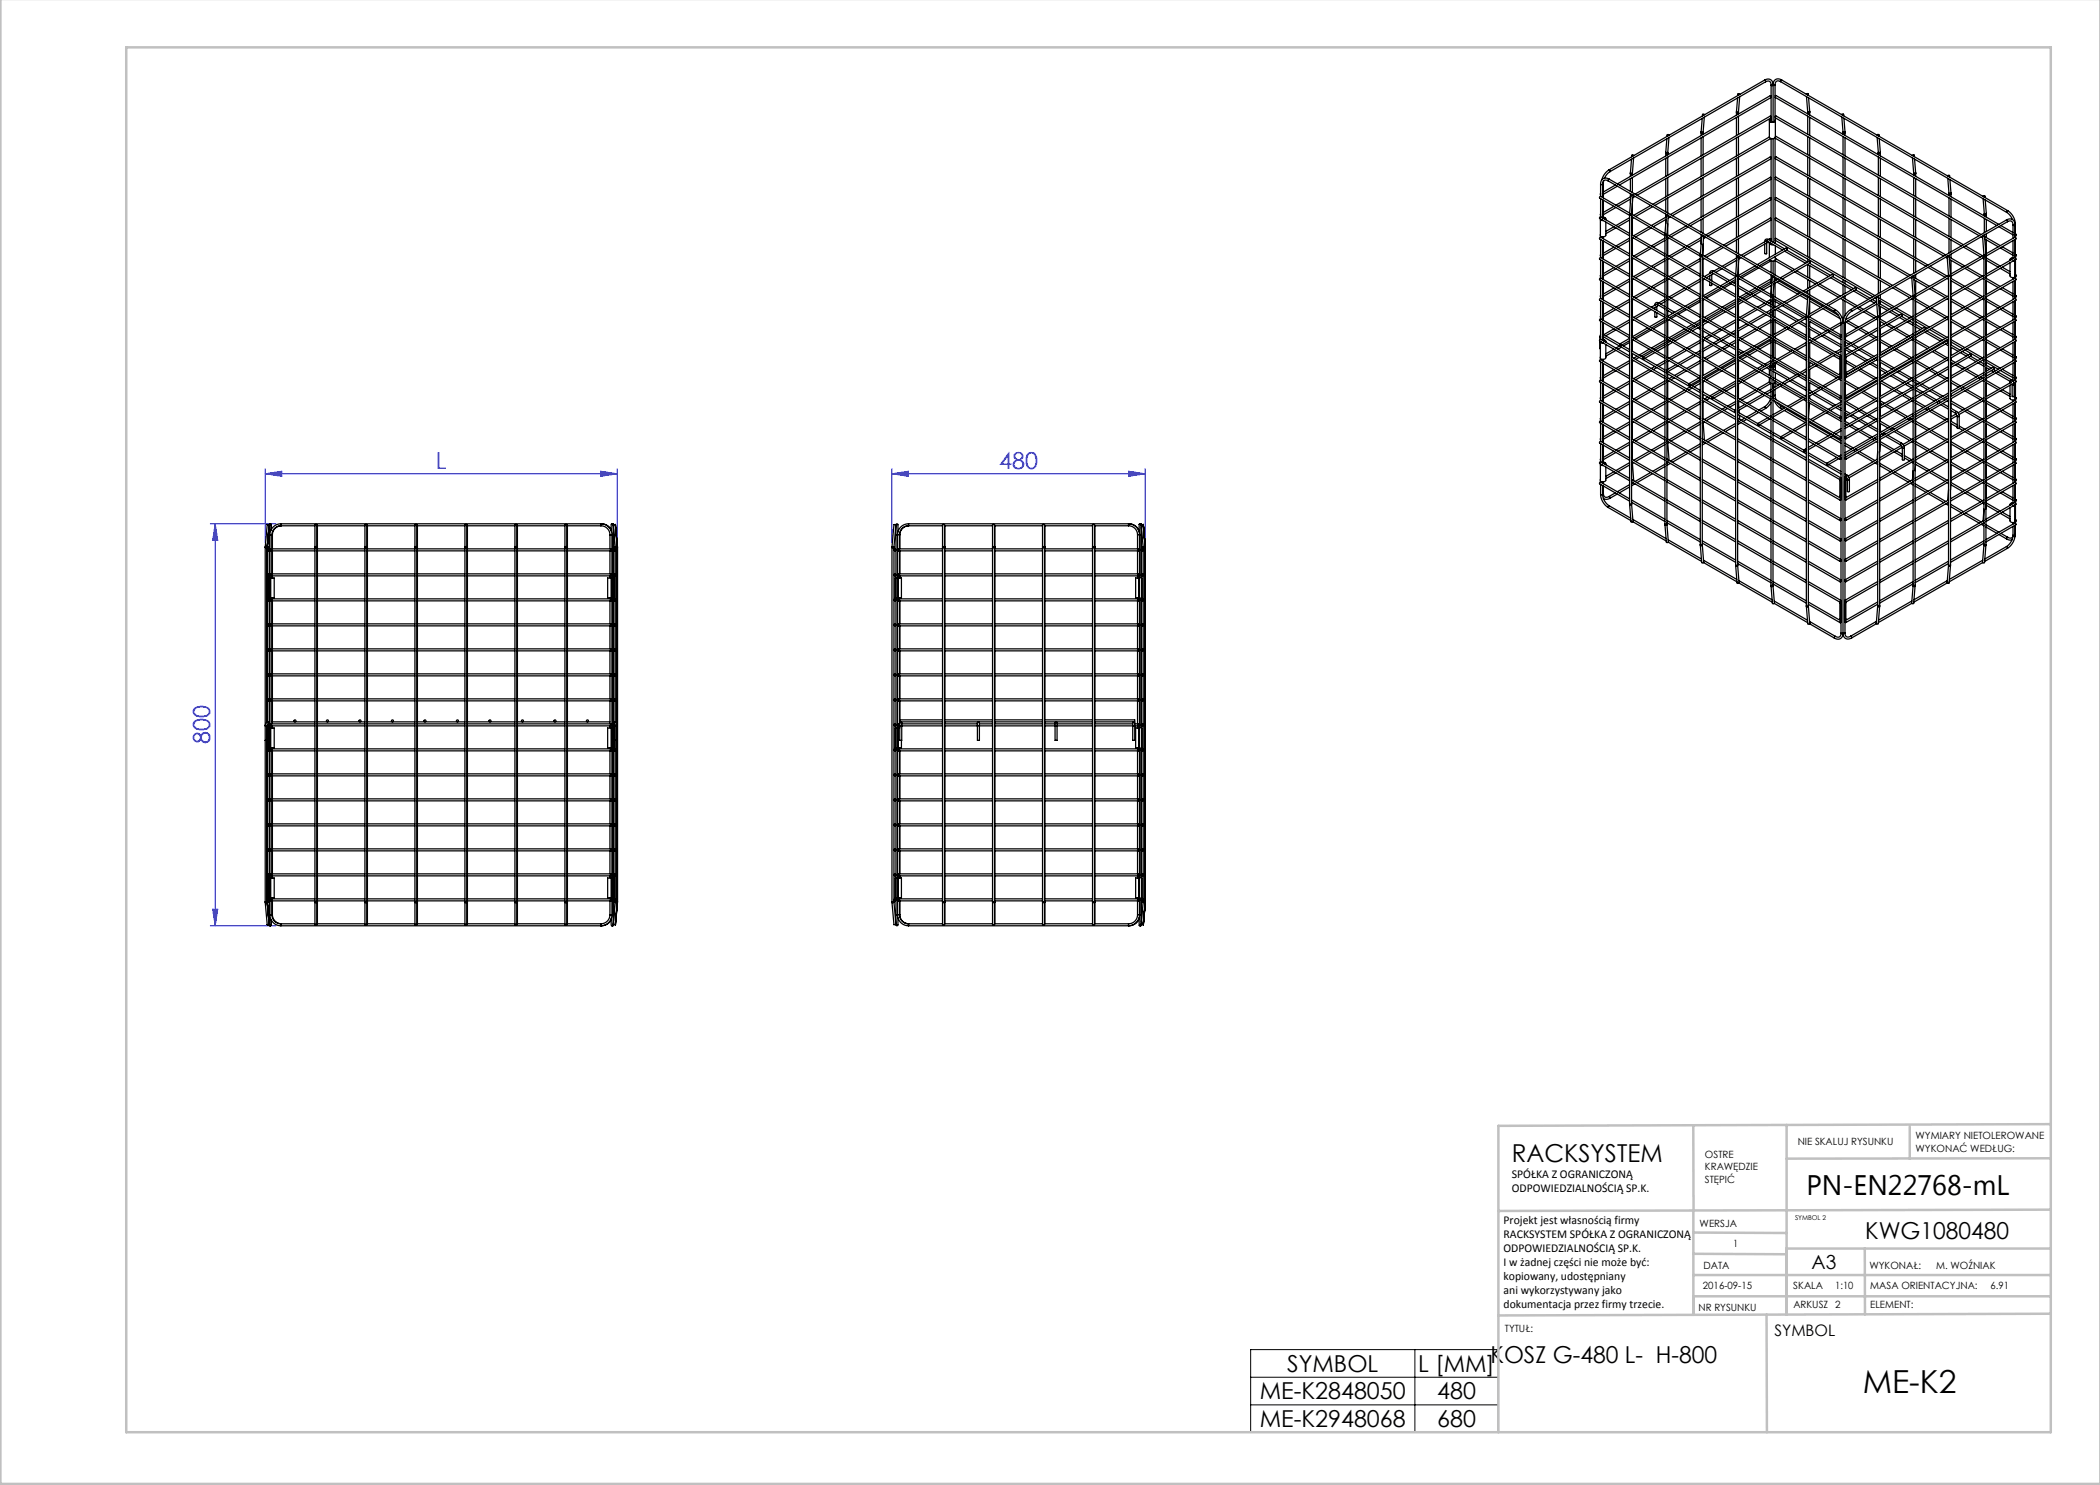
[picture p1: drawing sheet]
<svg xmlns="http://www.w3.org/2000/svg" width="420mm" height="297mm" viewBox="0 0 420 297" stroke-linecap="round" stroke-linejoin="round" font-family="sans-serif">
<defs><g id="words">
<text font-size="6.3" x="372.5" y="278.5">ME-K2</text>
<text font-size="5.6" x="361.3" y="239.1">PN-EN22768-mL</text>
<text font-size="4.9" x="302.4" y="232.4">RACKSYSTEM</text>
<g font-size="4.7" fill="#00f">
<text x="87.2" y="93.7">L</text>
<text x="199.8" y="93.7">480</text>
<text x="42" y="148.8" transform="rotate(-90 42 148.8)">800</text>
</g>
<g font-size="4.7">
<text x="373" y="247.8">KWG1080480</text>
<text x="257.4" y="274.4">SYMBOL</text>
<text x="283.7" y="274.4">L [MM]</text>
<text x="298.1" y="272.7">KOSZ G-480 L- H-800</text>
<text x="252" y="279.9">ME-K2848050</text>
<text x="287.4" y="279.9">480</text>
<text x="252" y="285.4">ME-K2948068</text>
<text x="287.4" y="285.4">680</text>
</g>
<text font-size="3.9" x="362.3" y="253.8">A3</text>
<text font-size="3.2" x="354.9" y="267.2">SYMBOL</text>
<g font-size="2.4">
<text x="302.4" y="235.6">SPÓŁKA Z OGRANICZONĄ</text>
<text x="302.4" y="238.4">ODPOWIEDZIALNOŚCIĄ SP.K.</text>
<text x="300.7" y="244.7">Projekt jest własnością firmy</text>
<text x="300.7" y="247.5">RACKSYSTEM SPÓŁKA Z OGRANICZONĄ</text>
<text x="300.7" y="250.3">ODPOWIEDZIALNOŚCIĄ SP.K.</text>
<text x="300.7" y="253.1">I w żadnej części nie może być:</text>
<text x="300.7" y="256">kopiowany, udostępniany</text>
<text x="300.7" y="258.8">ani wykorzystywany jako</text>
<text x="300.7" y="261.6">dokumentacja przez firmy trzecie.</text>
</g>
<g font-size="2">
<text x="383.1" y="227.9">WYMIARY NIETOLEROWANE</text>
<text x="341" y="231.6">OSTRE</text>
<text x="359.5" y="228.9">NIE SKALUJ RYSUNKU</text>
<text x="383.1" y="230.4">WYKONAĆ WEDŁUG:</text>
<text x="341" y="234.1">KRAWĘDZIE</text>
<text x="341" y="236.6">STĘPIĆ</text>
<text x="339.9" y="245.4">WERSJA</text>
<text x="346.6" y="249.5">1</text>
<text x="340.6" y="257.7">2016-09-15</text>
<text x="340.7" y="253.8">DATA</text>
<text x="358.7" y="257.7">SKALA</text>
<text x="367" y="257.7">1:10</text>
<text x="373.9" y="253.8">WYKONAŁ:</text>
<text x="374.1" y="257.7">MASA ORIENTACYJNA:</text>
<text x="387.2" y="253.8">M. WOŹNIAK</text>
<text x="398.1" y="257.7">6.91</text>
<text x="339.7" y="262.3">NR RYSUNKU</text>
<text x="358.7" y="261.7">ARKUSZ 2</text>
<text x="374.1" y="261.7">ELEMENT:</text>
<text x="301" y="266.4">TYTUŁ:</text>
</g>
<text font-size="1.3" x="359" y="244">SYMBOL 2</text>
</g></defs>
<g fill="none" stroke="#00f" stroke-width=".2">
<path d="M53 94.8l3.3-.6v1.1zM53 94.8h70.4M53 93.8v14.7M120.1 94.2l3.3 .6-3.3 .5zM123.4 93.8v14.7M178.4 94.8l3.3-.6v1.1zM178.4 93.8v14.7M178.4 94.8h50.6M225.7 94.2l3.3 .6-3.3 .5zM229 93.8v14.7M42 104.8h13.2M43 104.8l.5 3.3h-1z"/>
<path d="M43 104.8v80.4M42 185.2h13.2M42.5 181.9h1l-.5 3.3z"/>
</g>
<path d="M250.1 269.9h49.5v16.6h-49.5zM250.1 275.4h49.5M283 269.9v16.6M250.1 281h49.5" fill="none" stroke="#000" stroke-width=".2"/>
<g fill="none" stroke="#c0c0c0" stroke-width=".5">
<path d="M.1 -.1v296.9h419.9M25.2 9.5h385v276.9h-385zM338.7 225.2v16.9M357.3 225v37.9M382 225.4v6.3M410.1 224.8l-110.4 .4v61.2M410.1 231.7h-52.8M338.7 259.3h71.5M338.7 255h71.5M338.7 250.8l18.6 .1M338.7 246.5l18.6 .1M338.7 242.1v20.9"/>
<path d="M373 249.7v13.2M410.1 241.9l-110.4 .3M410.2 249.7h-52.9v13.2M353.3 262.9l.1 23.5M410.2 262.7l-110.5 .4"/>
</g>
<g fill="#00f">
<path d="M225.7 94.2l3.3 .6-3.3 .5zM178.4 94.8l3.3-.6v1.1z"/>
<path d="M43 104.8l.5 3.3h-1zM42.5 181.9h1l-.5 3.3z"/>
<path d="M53 94.8l3.3-.6v1.1zM120.1 94.2l3.3 .6-3.3 .5z"/>
</g>
<g fill="none" stroke="#000" stroke-width=".25">
<path d="M347.5 19.6l-.2 2.7M347.6 18.8v.3M347.9 19.4l-.2 2.9M348 18.9l-.4-.1v.1l.2 .1M352.9 16a1.06 1.06 0 0 1 1.2-.1 1.06 1.06 0 0 1 .5 1.1M352.9 16l.2 .1v.3M352.9 16l-31.1 18M353.1 16.4a.67 .67 0 0 1 .8-.1 .67 .67 0 0 1 .3 .7M353.1 16.4l-31.1 17.9M354.2 19.2l-.2-.1-30.5 17.7M354.2 19.5l-30.3 17.5M354.2 17v7.4"/>
<path d="M354.6 17l-.2 .1-.2-.1M354.6 17v7.4M355 19.2l.2-.1 44.6 25.8M355 17l-.2 .1-.2-.1M355 19.5l44.4 25.6M355 17v7M356.1 16.3a.67 .67 0 0 0-.8-.1 .67 .67 0 0 0-.3 .8M356.1 16.3l45.2 26.2M356.3 16a1.05 1.05 0 0 0-1.1-.1 1.05 1.05 0 0 0-.6 1M356.3 16l-.2 .1v.2M356.3 16l45.2 26.1M361.3 18.8l.3-.1v.2l-.1 .1"/>
<path d="M361.3 19.3l.2 3M361.7 18.8v.3M361.7 19.6l.2 2.7M320.1 38.7v.3M320.1 36.8l.2 .1 .2-.1M320.1 36.8v2.5M320.1 39.7v3.6M320.5 36.8v2.7M320.5 40v3.6M320.7 36.6l-.2 .1M320.7 36.6v3M320.7 36.2v.4"/>
<path d="M321.6 36.2a.67 .67 0 0 0-.8-.1 .67 .67 0 0 0-.3 .7M321.6 36.2l4.7 2.7M321.8 34h-.1a3.4 3.4 0 0 0-1.3 2M321.8 34l.2 .1v.2M321.8 35.8a1.06 1.06 0 0 0-1.2-.1 1.06 1.06 0 0 0-.5 1.1M321.8 35.8l-.2 .1v.3M321.8 35.8l45.3 26.2M322 34.3l-.6 .6-.5 .7M323.1 37l-2.4 1.4M323.5 37.2l-2.8 1.7M326.1 35.7v2.6M326.1 38.7v.7"/>
<path d="M326.1 39.8v.8M326.1 34.7l.2 .1 .2-.1M326.1 34.7v.6M326.1 34.5v.2M326.1 34.5l.2 .2 .2-.1M326.1 39.8l-2.5 1.5M326.2 39.3l-3 1.7M326.2 39l-.3 3.7M326.2 38.9l.4 .1-.2 .1zM326.3 31.8l-.2 2.7M326.4 31.1l-.1 .3M326.5 34.7v.3"/>
<path d="M326.5 35.5v3M326.5 34.6v.1M326.6 39l6.8 4M326.6 39l-.3 3.8M326.6 39.1h.1M326.7 31.6l-.2 3M326.8 31.1l-.4-.1v.1l.2 .1M327 39.3l-.4 .2M333.1 39.8v2.6M333.1 30.6l.2 .1 .2-.1M333.1 30.6v.6M333.1 31.7v3.6"/>
<path d="M333.1 35.7v3.7M333.2 30.5l-.1 .1M333.2 30.5l.2 .1 .2-.1M333.4 27.8l-.2 2.7M333.4 27v.3M333.5 35.5v3.6M333.5 39.6v3M333.5 30.6v.4M333.5 31.4v3.7M333.6 30.5l-.1 .1M333.8 27.5l-.2 3M333.8 27l-.3-.1-.1 .2 .2 .1"/>
<path d="M340.2 26.5l.2 .1 .2-.1M340.2 26.5v.6M340.2 27.6v3.6M340.2 31.7v3.6M340.2 35.7v3.7M340.2 39.8v3.6M340.2 26.4v.1M340.2 26.4l.2 .1 .2-.1M340.4 23.7l-.2 2.7M340.5 22.9v.3M340.6 26.5v.4M340.6 27.3v3.7"/>
<path d="M340.6 31.4v3.7M340.6 35.5v3.6M340.6 39.6v3.6M340.6 26.4v.1M340.9 23.4l-.3 3M340.9 23l-.3-.2-.1 .2 .2 .1M347.3 27.6v3.6M347.3 31.7v3.6M347.3 35.7v3.7M347.3 39.8v3.6M347.3 22.4l.2 .2 .2-.2M347.3 22.4v.6"/>
<path d="M347.3 23.5v3.6M347.3 22.3v.1M347.3 22.3l.2 .1 .2-.1M347.7 27.3v3.7M347.7 31.4v3.7M347.7 35.5v3.6M347.7 39.6v3.6M347.7 22.4v.4M347.7 23.3v3.6M347.7 22.3v.1M353.9 24.1v3.3M353.9 27.4l-23.3 13.5"/>
<path d="M354.1 23.9a.27 .27 0 0 0-.2 .3 .27 .27 0 0 0 .3 .2 .49 .49 0 0 0 .6 .1 .49 .49 0 0 0 .2-.5M354.1 23.9a.31 .31 0 0 0 0 .5 .31 .31 0 0 0 .4 0l.4-.1 .1-.2M354.1 23.9v.4M354.2 27.7l-23.2 13.4M354.2 23.3l-.2-.1-27 15.6M354.2 35.6l-.2-.1-16.4 9.4M354.2 39.6h-.2l-12.8 7.4M354.2 31.5l-.2-.1-19.9 11.5M354.2 23.6l-26.8 15.5M354.2 35.8l-16.2 9.4M354.2 39.9l-12.6 7.3M354.2 31.7l-19.7 11.4"/>
<path d="M354.2 27.7v20.5M354.6 27.7v20.7M355 23.3l.2-.1 41 23.7M355 31.4h.2l33.9 19.6M355 35.5l.2-.1 30.4 17.6M355 39.6l.2-.1 26.9 15.6M355 23.5l40.8 23.6M355 27.6l37.3 21.6M355 31.7l33.7 19.5M355 35.8l30.2 17.4M355 39.9l26.7 15.4M355 27.5v21"/>
<path d="M355.1 24.1v3.3a.69 .69 0 0 1-1.2 0M355.1 27.3l37.6 21.6M361.5 22.3v.1M361.5 22.4l.2 .1 .2-.1M361.5 22.4v.4M361.5 23.2v3.7M361.5 27.3v3.6M361.5 31.4v3.6M361.5 35.5v3.6M361.5 39.6v3.6M361.9 22.3v.1M361.9 22.3l-.2 .1-.2-.1"/>
<path d="M361.9 22.4v.6M361.9 23.5v3.6M361.9 27.5v3.7M361.9 31.6v3.7M361.9 35.7v3.6M361.9 39.8v3.6M368.3 22.9l.4-.1v.2h-.2M368.4 23.4l.2 3M368.6 26.4v.1M368.6 26.5l.2 .1 .2-.1M368.6 26.5v.4M368.6 27.3v3.6"/>
<path d="M368.6 31.4v3.6M368.6 35.5v3.6M368.6 39.6v3.6M368.7 22.9v.3M368.8 23.7l.2 2.6M369 26.3v.2M369 26.3l-.2 .2-.2-.1M369 26.5v.6M369 27.6v3.6M369 31.6v3.7M369 35.7v3.6M369 39.8v3.6"/>
<path d="M375.4 27l.3-.1 .1 .1-.2 .1M375.4 27.5l.3 3M375.7 30.5v.1M375.7 30.6v.3M375.7 31.4v3.6M375.7 35.5v3.6M375.7 39.6v3.6M375.8 27v.3M375.8 27.7l.3 2.7M376.1 30.4v.2M376.1 30.4l-.2 .2-.2-.1M376.1 30.6l-.2 .1-.2-.1"/>
<path d="M376.1 30.6v.6M376.1 31.6v3.7M376.1 35.7v3.6M376.1 39.8v3.6M382.5 31.1l.3-.1v.1l-.1 .1M382.5 31.6l.2 2.9M382.7 34.5v.2M382.7 34.7l.2 .1 .2-.1M382.7 34.7v.3M382.7 35.5v3.6M382.7 39.6v3.6M382.9 31.1v.2"/>
<path d="M382.9 31.8l.2 2.7M383.1 34.5v.2M383.1 34.5l-.2 .2-.2-.2M383.1 34.7v.6M383.1 35.7v3.6M383.1 39.8v3.6M389.5 35.2l.4-.1v.1l-.2 .1M389.6 35.7l.2 2.9M389.8 38.6v.2M389.8 38.8l.2 .1 .2-.1M389.8 38.8v.3M389.8 39.6v3.6"/>
<path d="M389.9 35.2v.2M390 35.9l.2 2.7M390.2 38.6v.2M390.2 38.6l-.2 .1-.2-.1M390.2 38.8v.5M390.2 39.8v3.6M396.6 39.3l.3-.1 .1 .1-.2 .1M396.6 39.8l.3 2.9M397 39.2v.3M397 40l.3 2.7M320.1 46.9v.2M320.1 51v.2"/>
<path d="M320.1 42.8v.3M320.1 55.1v.2M320.1 59.1v.3M320.1 42.8h.1M320.1 55.1h.1M320.1 59.1h.1M320.1 43.8v3.6M320.1 47.9v3.6M320.1 52v3.6M320.1 56.1v3.6M320.5 44v.1M320.5 47.4v.3"/>
<path d="M320.5 48.1v3.6M320.5 52.2v3.6M320.5 56.3v3.6M320.6 44.1l-.5-.1 .5 .1M320.7 43.4a.35 .35 0 0 1 .4 .1 .35 .35 0 0 1 0 .4M320.7 43.5a.3 .3 0 0 1 .3 .4M320.7 40v3.7M320.7 47.4v.4M320.7 48.2v3.6M320.7 52.3v3.6M320.7 56.4v3.6M321.2 44.4v2.6a.7 .7 0 0 1-1.1 .2"/>
<path d="M321.2 43.8v.1M322.8 41.3l-2.1 1.2M322.8 45.3l-1.6 1M322.8 53.5l-2.1 1.2M322.8 57.6l-2.1 1.2M322.8 49.4l-2.1 1.2M323.2 41.5l-2.5 1.4M323.2 45.6l-2 1.1M323.2 53.7l-2.5 1.5M323.2 57.8l-2.5 1.5M323.2 49.7l-2.5 1.4M325.9 58.9l-5.8-3.3-.2 .1v.2l6 3.5"/>
<path d="M325.9 59.9l-2.7 1.5M325.9 55.8l-2.7 1.6M325.9 56.2l-2.3 1.4M325.9 42.9l.1 .1M325.9 46.7l-5.8-3.3-.2 .1v.2l6 3.5M325.9 50.8l-5.8-3.4-.2 .2v.2l6 3.4M325.9 54.9l-5.8-3.4-.2 .1v.3l6 3.4M325.9 43.5l-2.7 1.6M325.9 44l-2.3 1.3M325.9 51.7l-2.7 1.6M325.9 52.2l-2.3 1.3M325.9 47.6l-2.7 1.6"/>
<path d="M325.9 48.1l-2.3 1.3M325.9 42.9v57.8M325.9 42.7v.2M325.9 42.7l.2 .2 .2-.1M325.9 42.6l-5.8-3.3-.2 .1v.2l6 3.5M326.3 59.6l6.7 3.9M326.3 59.2l6.7 3.8M326.3 55.5l6.7 3.9M326.3 55.1l6.7 3.8M326.3 42.9l-.3 .1M326.3 42.9v57.8M326.3 43.3l6.7 3.9"/>
<path d="M326.3 47.4l6.7 3.8M326.3 46.9l6.7 3.9M326.3 51.5l6.7 3.8M326.3 51l6.7 3.9M326.3 42.8l6.7 3.9M326.3 42.8v.1M326.3 43.3h.1M326.3 51.5h.1M326.3 59.6h.1M326.3 55.6h.1M326.3 47.4h.1M326.5 51.8v3.4"/>
<path d="M326.5 55.9v3.4M326.5 40.6v2.3M326.5 43.7v3.3M326.5 47.8v3.3M326.7 43.5l-.4 .3M326.7 51.7l-.4 .2M326.7 59.9l-.4 .2M326.7 55.8l-.4 .2M326.7 47.6l-.4 .3M329.9 49.4l-3.2 1.8M329.9 57.6l-3.2 1.8M329.9 53.5l-3.2 1.8"/>
<path d="M329.9 45.3l-3.2 1.9M330.2 41.1l-3.5 2M330.3 49.7l-3.2 1.8M330.3 57.8l-3.2 1.8M330.3 53.7l-3.2 1.9M330.3 45.6l-3.2 1.8M330.6 41.3l-3.5 2M333 59.9l-1.3 .7M333 47v.1M333 47.6l-2.7 1.6M333 48.1l-2.3 1.3M333 55.8l-2.7 1.6"/>
<path d="M333 56.2l-2.3 1.4M333 51.7l-2.7 1.6M333 52.2l-2.3 1.3M333 47v57.8M333 46.8v.2M333 46.8l.2 .1h.2M333.1 42.8v.6M333.1 43.9v.8M333.2 43.9l-2.5 1.4M333.2 43.4l-2.9 1.7M333.3 43.1l-.3 3.7M333.3 43l.4 .1-.2 .1z"/>
<path d="M333.4 59.6l6.7 3.9M333.4 59.2l6.7 3.8M333.4 47l-.4 .1M333.4 47v57.8M333.4 47.4l6.7 3.8M333.4 51.5l6.7 3.8M333.4 51l6.7 3.9M333.4 55.5l6.7 3.9M333.4 55.1l6.7 3.8M333.4 46.9l6.7 3.9M333.4 46.9v.1M333.4 46.9l.3-3.8 6.8 4"/>
<path d="M333.4 47.4h.1M333.4 59.6h.1M333.4 55.6h.1M333.4 51.5h.1M333.5 55.9v3.4M333.5 44.7v2.3M333.5 47.8v3.3M333.5 51.8v3.4M333.7 43.1h.1M333.8 47.6l-.4 .3M333.8 59.9l-.4 .2M333.8 55.8l-.4 .2"/>
<path d="M333.8 51.7l-.4 .2M334.1 43.4l-.5 .2M336.9 57.6l-3.1 1.8M336.9 53.5l-3.1 1.8M336.9 49.4l-3.1 1.8M337.2 45.2l-3.4 2M337.3 57.8l-3.1 1.8M337.3 53.7l-3.1 1.9M337.3 49.7l-3.1 1.8M337.6 45.4l-3.4 2M340.1 51.1l.2 .1 .2-.1M340.1 60l-2.7 1.5"/>
<path d="M340.1 59.5l-3.1 1.8M340.1 55.8l-2.8 1.6M340.1 56.3l-2.4 1.3M340.1 51.7l-2.8 1.6M340.1 52.2l-2.4 1.3M340.1 51.1v57.8M340.1 50.9v.2M340.1 50.9l.2 .1 .2-.1M340.2 43.9v2.5M340.2 46.9v.6M340.2 48v.8M340.3 48l-2.6 1.4"/>
<path d="M340.3 47.5l-3 1.7M340.3 47.1l-.2 3.8M340.4 47.1l.3 .1-.2 .1zM340.5 51.5l6.6 3.8M340.5 51.1v57.8M340.5 55.5l6.6 3.9M340.5 55.1l6.6 3.8M340.5 59.6l6.6 3.9M340.5 59.2l6.6 3.8M340.5 51l6.6 3.9M340.5 50.9v.2M340.5 55.6h.1"/>
<path d="M340.5 59.7h.1M340.6 43.7v3M340.6 48.8v2.3M340.6 51.8v3.4M340.6 55.9v3.3M340.7 47.2l6.8 3.9M340.7 47.2l-.2 3.7M340.9 59.9l-.4 .2M340.9 55.8l-.4 .2M340.9 51.7l-.4 .2M341.2 47.4l-.5 .3M342 56.4v.7h.3l.1-.5"/>
<path d="M342 55.2v.7M342.2 54.5l-1.3 .8M342.4 54.9v1.3M342.4 54.5l.1 .1M342.5 54.6l3 1.7M342.7 54.2a.46 .46 0 0 0-.5 0 .46 .46 0 0 0-.2 .5M342.7 54.2l-.2 .1v.3M342.7 54.2l3.2 1.9M342.7 54.7l-1.4 .9M343.7 57.4l-3.2 1.8M344 53.5l-1.3 .8M344.1 57.6l-3.2 1.9"/>
<path d="M344.3 49.3l-3.4 1.9M344.4 57.8l-3.1 1.8M344.4 53.7l-1.3 .8M344.7 49.5l-3.4 2M345.9 56.6l1.2 .7M346.3 56.8l-1.5 .8M346.3 56.3l.8 .5M347.1 55.1l.1 .1M347.1 55.9l-2.6 1.5M347.1 55.4l-3 1.8M347.1 56.3l-.4 .2M347.1 59.9l-2.7 1.5"/>
<path d="M347.1 55.1v57.9M347.1 55v.1M347.1 55l.2 .1 .2-.1M347.3 48v2.5M347.3 51v.6M347.3 52.1v.8M347.3 43.9v3.6M347.4 52l-2.6 1.5M347.4 51.6l-3 1.7M347.4 51.2l-.3 3.8M347.4 51.2h.4l-.3 .1zM347.5 55.1l-.3 .1"/>
<path d="M347.5 57l3 1.8M347.5 57.5l2.6 1.5M347.5 55.1v57.9M347.5 55.5l6.7 3.9M347.5 59.6l6.7 3.9M347.5 59.2l6.7 3.8M347.5 55.1l6.7 3.8M347.5 55v.1M347.5 59.6h.1M347.6 55.6l-.1 .1M347.7 43.7v3.6M347.7 47.8v3"/>
<path d="M347.7 52.9v2.2M347.7 55.9v1.2M347.7 57.6v1.7M347.8 51.3l-.3 3.7M347.8 51.3l6.8 3.9M347.9 55.8l-.4 .2M347.9 59.9l-.4 .2M348.2 51.5l-.4 .3M349.4 58.6l-1.5 .8M349.8 58.8l-1.5 .8M350.5 59.2l3.7 2.1M350.9 59l3.3 1.9"/>
<path d="M351 53.2l-3.4 1.9M351.1 57.6l-1.3 .7M351.4 52.9l5.8-3.3 .2 .1v.2l-5.6 3.3M351.4 53.4l-3.4 2M351.5 57.8l-1.3 .8M351.8 53.6l-3.5 2M351.8 58l-3.1 1.8M352.2 58.3l-3.1 1.8M353.2 48.2l-5 2.9M353.3 48.6v2.1l-.1 .1-.3-.1v-1.9M353.4 48.2h.1M353.5 48.2l3 1.8"/>
<path d="M353.7 47.9a.46 .46 0 0 0-.6 0 .46 .46 0 0 0-.2 .5M353.7 47.9l-.2 .1v.2M353.7 47.9l3.2 1.9M353.7 48.4l-5.1 2.9M353.9 48.6v2.9M353.9 48.5a.49 .49 0 0 0 .3 .5 .49 .49 0 0 0 .5-.1M354 48.5a.4 .4 0 0 0 .2 .4 .4 .4 0 0 0 .4 0M354.1 48.6v.2M354.2 52.2l-2 1.1M354.2 59.2l.2 .1 .2-.1M354.2 59.2v57.9M354.2 59.1v.1"/>
<path d="M354.2 59.1l.2 .1 .2-.1M354.2 56l-.2-.1-2.5 1.5M354.2 47.8l-.2-.1-.3 .2M354.2 43.7l-.2-.1-9.3 5.4M354.2 56.2l-2.3 1.4M354.2 48.1h-.1M354.2 44l-9.1 5.3M354.2 48.7v.2M354.2 52.2v2.3M354.2 55v1.6M354.2 57.1v1.8M354.4 57l-1.8 1"/>
<path d="M354.4 56.5l-2.2 1.3M354.5 55.3l-.3 3.8M354.5 55.3h.4l-.3 .1zM354.6 59.2v57.9M354.6 59.6l6.7 3.9M354.6 59.2l6.7 3.8M354.6 59.1v.1M354.6 59.1l.3-3.8 6.8 4M354.6 52.2v2.6M354.6 58.9v.3M355 48.6h.1M355 48.5l.1 .1"/>
<path d="M355 43.7l.2-.1 23.3 13.5M355 47.8l.2-.1 19.8 11.4M355 55.9l.2-.1 .2 .2M355 44l23.1 13.3M355 48l19.6 11.4M355 52.1l3.5 2.1M355 52v3M355 55.4v.8M355 56.6v2.8M355 59.9v1.5M355.1 51.3v.6a.72 .72 0 0 1-1.2 .1M355.1 51.8l3.8 2.1"/>
<path d="M355.1 49.2v1.6M355.1 59.9l-.1 .1M355.4 56.4l4.2 2.4M355.6 55.8l-.8 .5M355.8 56.2l4.2 2.4M356 55.6l5.8-3.4 .2 .2v.2l-5.6 3.2M356 56l-1.2 .8M356.9 50.2l4.2 2.5M357.3 50l4.2 2.4M358.9 54.4l4.2 2.4M359.3 54.2l4.2 2.4M360 59.1l1.5 .9"/>
<path d="M360.2 58.5l-3.4 1.9M360.4 58.8l1.1 .7v-.3M360.6 58.2l5.8-3.3 .2 .1v.2l-5.6 3.3M360.6 58.7l-3.4 2M361.5 52.9l4.2 2.4M361.5 43.6v3.7M361.5 47.7v3.7M361.5 51.8v.6M361.5 52.9v2.5M361.5 55.9v1.8M361.5 58.2v.6M361.6 59.4l-.3 3.8"/>
<path d="M361.6 59.4h.4l-.3 .1zM361.9 52.7l4.2 2.4M361.9 43.9v3.6M361.9 48v3.6M361.9 52v.2M361.9 52.6v.1M361.9 53.1v2.6M361.9 56.1v1.4M361.9 57.9v1.1M361.9 59.6v.1l2.7 1.6M362 59.5l4.9 2.8M362 59.4l-.3 3.8"/>
<path d="M363.5 57l4.2 2.5M363.9 56.8l4.2 2.4M366.1 55.5l4.2 2.5M366.5 55.3l4.2 2.4M368.1 59.7l2.9 1.7M368.5 59.5l2.9 1.7M368.6 43.7v3.6M368.6 47.7v3.7M368.6 51.8v3.6M368.6 55.9v.6M368.6 57v1.9M368.6 59.4v.1"/>
<path d="M368.6 60v3.6M369 43.9v3.6M369 48v3.6M369 52v3.7M369 56.1v.6M369 57.2v1.5M369 59.2v.6M370.7 58.2l3 1.7M371.1 58l3 1.7M374.5 59.9l.8 .5M375 59.6l.3 .2M375.3 59.4l.2 3.8"/>
<path d="M375.3 59.4l-5 2.9M375.7 59.4l.2 3.7M375.7 43.7v3.6M375.7 47.7v3.7M375.7 51.8v3.6M375.7 55.9v2.8M375.7 59.2v.3l3.1 1.8M376.1 43.9v3.6M376.1 48v3.6M376.1 52.1v3.6M376.1 56.1v2.4M376.1 59v.8"/>
<path d="M378.5 57.6l3.5 1.9M378.9 57.3l3.5 2M382.1 55.5l.3 .2M382.3 55.3l.3 3.8M382.3 55.4l-6.8 3.9M382.4 59.8l.2 .1M382.6 59.1v.1M382.6 59.2l-6.7 3.8M382.6 59.2l.2 .1 .2-.1M382.6 59.6l-6.7 3.9M382.6 59.2v57.8M382.7 43.7v3.6"/>
<path d="M382.7 55.1l.3 4M382.7 47.7v3.7M382.7 51.8v2.9M382.7 55.5l3.2 1.8M382.8 55.9l2.7 1.6M383 59.1v.1M383 59.1l-.2 .1-.2-.1M383 59.2v57.8M383 59.7l2.9 1.7M383.1 43.9v3.6M383.1 48v3.6M383.1 52.1v2.3"/>
<path d="M383.1 54.9v.8M383.1 56.1v2.8M383.1 59.3v.5M385.6 53.5l3.4 2M385.9 57.7l3.1 1.8M386 53.2l3.4 2M386.3 57.5l3.1 1.8M389.1 51.4l.3 .2M389.4 51.2l.3 3.8M389.4 51.3l-6.8 3.9M389.4 55.7l.3 .2M389.4 59.8l.3 .1"/>
<path d="M389.7 55v.1M389.7 55.1l-6.7 3.8M389.7 55.1l.2 .2 .2-.2M389.7 55.5l-6.7 3.9M389.7 55.1v57.9M389.7 59.6l-6.7 3.9M389.7 59.2l-6.7 3.8M389.8 51.1l.3 3.9M389.8 43.7v3.6M389.8 47.7v2.9M389.8 51.4l3.2 1.8M389.9 51.9l2.7 1.5"/>
<path d="M390.1 55v.1M390.1 55l-.2 .1-.2-.1M390.1 55.1v57.9M390.1 55.6l2.9 1.7M390.1 56.1l2.5 1.4M390.1 59.7l2.9 1.7M390.2 43.9v3.6M390.2 48v2.4M390.2 50.8v.8M390.2 52.1v2.7M390.2 55.3v.4M390.2 56.1v2.8"/>
<path d="M390.2 59.3v.5M392.7 49.4l3.4 2M393 53.7l3.1 1.8M393 57.7l3.1 1.9M393.1 49.2l3.4 2M393.4 53.4l3.1 1.8M393.4 57.5l3.1 1.8M396.2 47.4l.3 .2M396.5 47.2l.3 3.7M396.5 47.2l-6.8 3.9M396.5 51.6l.3 .2M396.5 55.7l.3 .2"/>
<path d="M396.5 59.8l.3 .1M396.8 50.9v.2M396.8 51l-6.7 3.9M396.8 51.1l.2 .1 .2-.1M396.8 59.2l-6.7 3.8M396.8 51.5l-6.7 3.8M396.8 55.5l-6.7 3.9M396.8 55.1l-6.7 3.8M396.8 59.6l-6.7 3.9M396.8 51.1v57.8M396.9 42.7v.1M396.9 42.8l.2 .2 .2-.2"/>
<path d="M396.9 42.8v.4M396.9 43.7v2.8M396.9 47v.1M396.9 47.1l.3 3.8M396.9 47.3l3.2 1.8M397 47.8l2.7 1.6M397.2 50.9v.2M397.2 50.9l-.2 .1-.2-.1M397.2 54.9l5.8-3.4 .2 .1v.3l-6 3.4M397.2 51.1v57.8M397.2 51.6l2.9 1.6M397.2 52l2.5 1.4"/>
<path d="M397.2 55.6l2.9 1.7M397.2 56.1l2.5 1.4M397.2 59.7l2.9 1.7M397.3 42.7v.1M397.3 42.7l-.2 .1-.2-.1M397.3 42.8v.6M397.3 43.9v2.4M397.3 46.8v.7M397.3 48v2.7M397.3 51.2v.4M397.3 52.1v2.7M397.3 55.3v.4"/>
<path d="M397.3 56.1v2.8M397.3 59.4v.4M399.8 45.3l2.8 1.7M400.1 49.6l2.5 1.5M400.1 53.7l1.9 1.1M400.1 57.8l2.5 1.4M400.2 45.1l2.4 1.4M400.5 49.4l2.1 1.2M400.5 53.4l1.5 .9M400.5 57.5l2.1 1.3M401.3 44a1.06 1.06 0 0 1 1.2-.1 1.06 1.06 0 0 1 .5 1.1M401.3 44l.2 .1v.2"/>
<path d="M401.3 44l-31.2 17.9M401.3 42.5l.8 .6 .4 .8M401.5 44.3a.67 .67 0 0 1 .8-.1 .67 .67 0 0 1 .3 .8M401.5 44.3l-4.7 2.8M401.5 42.1l.1 .1a3.3 3.3 0 0 1 1.5 2.6M401.5 42.1l-.2 .2v.2M402 52.5v2.7a.66 .66 0 0 0 .7 .3 .66 .66 0 0 0 .5-.4h-.1M402 51.9v.2M402.6 51.6a.4 .4 0 0 0-.4 0 .4 .4 0 0 0-.1 .5M402.6 51.6a.35 .35 0 0 0-.5 .4M402.6 45v2.7M402.6 48.1v3.6"/>
<path d="M402.6 55.5v.3M402.6 56.3v3.6M402.6 52.2h.4l-.5 .1M403 47.4l.2 .2v.2l-6 3.4M403 55.6l.2 .1v.3l-6 3.4M403 59.7l.2 .1v.2l-6 3.5M403 55.6l-5.8 3.3M403 47.4l-5.8 3.4M403 59.7l-5.8 3.3M403 45l-.2 .1-.2-.1M403 45v2.4M403 47.9v3.6"/>
<path d="M403 52v.1M403 55.4v.2M403 56.1v3.6M403.1 47h.2l-.2 .2M403.1 51.1h.2l-.2 .2M403.1 59.2h.2l-.2 .3M403.1 44.8h-.1M403.1 46.8l.1 .1M403.1 50.9l.1 .1M403.1 59l.1 .1M403.1 44.8v2.6M403.1 47.9v3.6"/>
<path d="M403.1 51.9v3.7M403.1 56v3.7M403.1 55l.1 .1M403.1 51.9v3.1M403.1 55h.1M320 68.2l.1 1.6M320 67.3l.1 .1M320 67.3v.6M320.1 71.4v.2M320.1 75.5v.2M320.1 63.2v.3M320.1 67l-.1 .3"/>
<path d="M320.1 79.6v.2M320.1 67.3v.3M320.1 79.5v.1M320.1 67.3h.1M320.1 60.1v3.7M320.1 64.2v3.6M320.1 68.3v3.6M320.1 72.4v3.6M320.1 76.5v3.6M320.5 60.4v3.6M320.5 64.5v3.6M320.5 68.5v.1"/>
<path d="M320.5 71.9v.3M320.5 72.6v3.6M320.5 76.7v3.6M320.6 68.6l-.5-.1 .5 .1M320.7 67.9a.35 .35 0 0 1 .4 .1 .35 .35 0 0 1 0 .4M320.7 68a.3 .3 0 0 1 .3 .4M320.7 67.4l5.2 3M320.7 66.9h.1M320.7 60.5v3.6M320.7 64.5v3.7M320.7 71.9v.3M320.7 72.7v3.6"/>
<path d="M320.7 76.8v3.6M320.7 66.9l3.3 1.9M320.7 67.4h.1M321.2 68.9v2.6a.7 .7 0 0 1-1.1 .2M321.2 68.3v.1M322.8 69.8l-1.6 1M322.8 78l-2.1 1.2M322.8 73.9l-2.1 1.2M322.8 65.8l-2.1 1.1M322.8 61.7l-2.1 1.2M323.2 70.1l-2 1.1M323.2 78.2l-2.5 1.5"/>
<path d="M323.2 74.2l-2.5 1.4M323.2 66l-2.1 1.2M323.2 61.9l-2.5 1.5M323.9 69.2l-.7 .4M324.3 69.4l-.7 .4M324.4 69l1.5 .9M325.9 79.4l-5.8-3.4-.2 .1v.3l6 3.4M325.9 75.3l-5.8-3.4-.2 .1v.3l6 3.4M325.9 76.2l-2.7 1.6M325.9 76.7l-2.3 1.3M325.9 71.2l-5.8-3.3-.2 .1v.2l6 3.4M325.9 67.1l-5.8-3.3-.2 .1v.2l6 3.5"/>
<path d="M325.9 63l-5.8-3.3-.2 .1v.2l6 3.5M325.9 68.1l-1.7 1M325.9 67.7l-1.9 1.1M325.9 68.5l-1.2 .7M325.9 72.1l-2.7 1.6M325.9 72.6l-2.3 1.3M325.9 64l-2.7 1.5M325.9 64.4l-2.3 1.4M325.9 60.3l-2.3 1.4M326.3 79.6l6.7 3.8M326.3 76l6.7 3.8M326.3 75.5l6.7 3.9"/>
<path d="M326.3 71.9l6.7 3.8M326.3 70.1l2.3 1.4M326.3 70.6l6.7 3.9M326.3 71.4l6.7 3.9M326.3 67.8l6.7 3.8M326.3 67.3l6.7 3.9M326.3 63.7l6.7 3.9M326.3 63.3l6.7 3.8M326.3 76h.1M326.3 71.9h.1M326.3 63.7h.1M326.4 67.8l-.1 .1"/>
<path d="M326.5 68.2v2M326.5 70.7v.8M326.5 72.3v3.3M326.5 76.3v3.4M326.5 60v3.3M326.5 64.1v3.2M326.7 68l-.4 .3M326.7 76.2l-.4 .2M326.7 72.1l-.4 .2M326.7 63.9l-.4 .3M327.4 71.2l-.7 .5M327.8 71.5l-.7 .4"/>
<path d="M329 71.7l4 2.3M329.5 65.6l-3.1 1.8M329.9 78l-3.2 1.8M329.9 73.9l-3.2 1.8M329.9 69.8l-2.1 1.2M329.9 61.7l-3.2 1.8M329.9 65.8l-3.1 1.8M330.3 66l-3.2 1.8M330.3 78.2l-3.2 1.8M330.3 74.2l-3.2 1.8M330.3 70.1l-2.1 1.1M330.3 61.9l-3.2 1.8"/>
<path d="M330.6 70.3l-2 1.1M331 73.3l-.7 .4M331 62.3v1.1l.1 .1 .3-.1v-.9M331 61h.1M331 61.5v.4M331 70.5l-2.2 1.3M331.2 60.9l-.9 .5M331.4 73.5l-.7 .4M331.4 61.3v.8M331.4 60.9h.1M331.5 60.9l1.5 .9M331.7 60.6a.46 .46 0 0 0-.5-.1 .46 .46 0 0 0-.2 .5"/>
<path d="M331.7 60.6l-.2 .1v.2M331.7 60.6l1.3 .7M331.7 61.1l-1 .6M333 64l-2.7 1.6M333 63.6l-3.1 1.7M333 69.4l-1.6 .9M333 68.9l-2 1.1M333 64.4l-2.3 1.4M333 76.2l-2.7 1.6M333 76.7l-2.3 1.3M333 72.1l-1.6 1M333 72.6l-1.2 .7"/>
<path d="M333 68l-2.7 1.6M333 68.5l-2.3 1.3M333 60.3l-.9 .5M333.4 79.6l6.7 3.8M333.4 76l6.7 3.8M333.4 75.5l6.7 3.9M333.4 74.2v.2M333.4 74.7l6.7 3.8M333.4 61.5l1.6 1M333.4 62l1.2 .7M333.4 71.9l6.7 3.8M333.4 71.4l6.7 3.9"/>
<path d="M333.4 67.8l6.7 3.8M333.4 67.3l6.7 3.9M333.4 63.7l6.7 3.9M333.4 63.3l6.7 3.8M333.4 76h.1M333.4 71.9h.1M333.4 67.8h.1M333.5 63.8h-.1M333.5 72.3v1.6M333.5 74.8v.8M333.5 76.3v3.4M333.5 60v1.6"/>
<path d="M333.5 62.1v1.2M333.5 64.1v3.3M333.5 68.2v.4M333.5 69v2.5M333.6 74.3l4.2 2.5M333.8 63.9l-.4 .3M333.8 76.2l-.4 .2M333.8 72.1l-.4 .2M333.8 68l-.4 .3M334.1 68.2l-.7 .5M334.5 75.3l-.7 .4M334.5 68.5l-1.1 .6"/>
<path d="M334.9 75.6l-.7 .4M335 62.9l4.1 2.4M335.2 72.9l-1.8 1.1M335.3 63.1l-1.1 .6M335.4 62.7l4.1 2.4M335.6 73.2l-2.2 1.2M336.6 61.5l-3.1 1.8M336.9 78l-3.1 1.8M336.9 73.9l-2 1.2M336.9 69.8l-3.1 1.9M336.9 65.8l-3.1 1.8M337 61.7l-3.1 1.8"/>
<path d="M337.3 61.9l-1.6 1M337.3 78.2l-3.1 1.8M337.3 74.2l-2 1.1M337.3 70.1l-3.1 1.8M337.3 66l-3.1 1.8M337.7 66.2l-3.2 1.8M338 77.4l-.7 .4M338.1 66.4l-3.2 1.8M338.2 77l1.9 1.1M338.4 64.9l-1.1 .6M338.4 77.6l-.7 .4M338.7 70.9l-3.1 1.8"/>
<path d="M338.8 65.1l-1.1 .7M339.1 71.1l-3.1 1.8M339.5 65.6l.6 .3M339.8 75.6l-2 1.1M339.9 65.3l.2 .1M340.1 75.9l-2.1 1.2M340.1 65.3l-1.6 .9M340.1 64.8l-2 1.2M340.1 70.6l-.6 .3M340.1 70.1l-1 .6M340.1 76.2l-1.7 .9M340.1 76.7l-1.3 .7"/>
<path d="M340.1 72.1l-2.8 1.6M340.1 72.6l-2.4 1.3M340.1 68l-2.8 1.6M340.1 68.5l-2.4 1.3M340.1 64l-1.3 .7M340.1 64.4l-.9 .5M340.1 60.3l-2.4 1.4M340.5 78.8l6.6 3.8M340.5 79.6l6.6 3.8M340.5 78.3l1.9 1.1M340.5 65.6l3.6 2.2M340.5 66.1l3.2 1.9"/>
<path d="M340.5 76l6.6 3.8M340.5 75.5l6.6 3.9M340.5 71.9l6.6 3.8M340.5 71.4l6.6 3.9M340.5 67.8l6.6 3.8M340.5 67.3l6.6 3.9M340.5 63.7l6.6 3.9M340.5 63.3l6.6 3.8M340.5 76h.1M340.5 71.9h.1M340.5 67.8h.1M340.5 63.7h.1"/>
<path d="M340.6 76.3v2.1M340.6 78.9v.8M340.6 60v3.3M340.6 64.1v.4M340.6 64.9v.8M340.6 66.2v1.2M340.6 68.2v1.6M340.6 70.3v1.2M340.6 72.3v2.8M340.9 76.2l-.4 .2M340.9 72.1l-.4 .3M340.9 68l-.4 .3"/>
<path d="M340.9 63.9l-.4 .3M341.2 64.1l-.7 .5M341.6 79.4l-.7 .4M341.6 64.4l-1.1 .6M341.9 66.9l-1 .7M342 79.6l-.7 .4M342.3 68.8l-1.8 1.1M342.3 67.2l-1 .6M342.7 69.1l-2.2 1.2M342.8 79.6l4.2 2.5M343.3 73.5l-2.8 1.7M343.7 73.8l-3.1 1.8"/>
<path d="M344 78l-2 1.2M344 73.9l-3.1 1.8M344 69.8l-3.1 1.9M344 65.8l-1.7 .9M344 61.7l-3.1 1.8M344.1 68.2l3 1.7M344.4 78.2l-2 1.2M344.4 74.2l-3.1 1.8M344.4 70.1l-3.1 1.8M344.4 66l-1.7 .9M344.4 61.9l-3.1 1.8M344.5 68l2.6 1.5"/>
<path d="M344.7 62.1l-3.1 1.8M344.8 78.5l-2.2 1.2M345.1 62.3l-3.1 1.8M345.5 69l-1.1 .6M345.8 66.8l-3.1 1.8M345.9 69.2l-1.1 .6M346.2 67l-3.1 1.8M346.9 71.5l-3.2 1.8M347.1 71.8l-3 1.7M347.1 66.5l-.5 .3M347.1 66l-.9 .6M347.1 77.1l-1.9 1.1"/>
<path d="M347.1 76.6l-2.3 1.4M347.1 76.2l-2.7 1.6M347.1 72.1l-2.7 1.6M347.1 72.6l-2.3 1.3M347.1 68l-1.2 .8M347.1 68.5l-.8 .5M347.1 61.2l-1.6 .9M347.1 60.7l-2 1.2M347.1 64l-2.7 1.5M347.1 64.4l-2.3 1.4M347.1 60.3l-2.3 1.4M347.5 69.7l1.2 .7"/>
<path d="M347.5 70.2l.8 .4M347.5 79.6l6.7 3.8M347.5 76l6.7 3.8M347.5 75.5l6.7 3.9M347.5 71.9l6.7 3.8M347.5 71.4l6.7 3.9M347.5 67.8l6.7 3.8M347.5 67.3l6.7 3.9M347.5 63.7l6.7 3.9M347.5 63.3l6.7 3.8M347.5 76h.1M347.5 71.9h.1"/>
<path d="M347.5 67.8h.1M347.5 63.7h.1M347.7 60.9v2.4M347.7 64.1v1.6M347.7 66.2v1.2M347.7 68.2v1.6M347.7 70.3v.7M347.7 71.5h.1M347.7 72.3v3.3M347.7 76.8v2.9M347.7 60v.4M347.9 76.2l-.4 .2"/>
<path d="M347.9 72.1l-.4 .3M347.9 68l-.4 .3M347.9 63.9l-.4 .3M348.3 60.1l-.8 .4M348.3 76.4l-.8 .5M348.7 60.3l-1.2 .7M348.7 70.9l4.2 2.4M349 71l-1.1 .7M349.1 70.6l4.2 2.5M349.3 64.8l-1.8 1M349.4 71.3l-1.1 .6M349.7 65l-2.2 1.3"/>
<path d="M350.4 69.5l-2.9 1.6M350.8 69.7l-3.1 1.8M351.1 78l-3.2 1.8M351.1 73.9l-3.2 1.8M351.1 69.8l-1.7 1M351.1 65.8l-3.2 1.8M351.1 61.7l-3.2 1.8M351.5 74.1l-3.2 1.9M351.5 78.2l-3.2 1.8M351.5 70.1l-1.7 .9M351.5 66l-3.2 1.8M351.5 61.9l-3.2 1.8"/>
<path d="M351.9 74.4l-3.2 1.8M352.5 78.8l-3.1 1.9M352.6 73.1l-1.1 .6M352.9 62.7l-3.2 1.8M352.9 79.1l-3.1 1.8M352.9 60.6l-1.4 .8M353.3 62.9l-3.2 1.9M353.3 60.8l-1.4 .9M353.3 73.5l.9 .5M353.7 73.3l.5 .3M353.9 76.4l.3 .3M353.9 73.2v.2"/>
<path d="M353.9 73.8v1.3M353.9 75.5v.9M353.9 76.4l-2.4 1.4M353.9 73.2l.3 .2M353.9 67.4l-3.1 1.8M354 73.2l.2 .2M354.1 79.8l-.4 .8-.8 .7M354.1 73.1v.2M354.2 76.7l-2.3 1.3M354.2 72.3l-.2-.1-1 .6M354.2 73l-1.9 1.1M354.2 72.6l-2.3 1.3"/>
<path d="M354.2 78.3l-.9 .5M354.2 77.9l-1.3 .7M354.2 68.2l-.2-.1-2.5 1.5M354.2 64.1h-.2l-2.5 1.4M354.2 60h-.2l-.7 .4M354.2 67.7l-3 1.8M354.2 62.4l-.5 .3M354.2 62l-.9 .5M354.2 68.5l-2.3 1.3M354.2 64.4l-2.3 1.4M354.2 60.3l-.5 .3M354.6 73.8l3.3 1.9"/>
<path d="M354.6 74.3l2.9 1.6M354.6 79.6l6.7 3.8M354.6 76l6.7 3.8M354.6 75.5l6.7 3.9M354.6 67.8l6.7 3.8M354.6 71.9l6.7 3.8M354.6 67.3l6.7 3.9M354.6 71.4l6.7 3.9M354.6 61.1l.5 .3M354.6 61.6h.1M354.6 63.7l6.7 3.9M354.6 63.3l6.7 3.8"/>
<path d="M354.6 79.1l.1 .5M354.6 79.1v.3M354.6 79.1h.1M355 73.1l-.4 .3M355 72.1l-.4 .2M355 79l.2 .9M355 73a.36 .36 0 0 1 0 .3 .36 .36 0 0 1-.4 .2M355 79l-.2 .2-.2-.1M355 60.3l1 .6M355 64.4l2.1 1.2M355 68.5l3.2 1.8M355 76.6l.7 .4"/>
<path d="M355 61.9v1.6M355 64v2.8M355 67.2v.4M355 68v3.7M355 72.6v.4M355 76.5v.9M355 77.9v1.1M355 72.5l4.2 2.5M355.1 76.2a.42 .42 0 0 1-.5 .5M355.1 73.1v1M355.1 74.5v1.3M355.1 64l-.1 .1"/>
<path d="M355.1 68.1l-.1 .1M355.1 76.3h.1M355.1 61.9l4.2 2.4M355.4 72.3l-.8 .5M355.5 61.6l4.2 2.5M356.1 76.8l-1.5 .8M356.1 77.2l4.2 2.5M356.4 60.7l-1.8 1M356.4 61.1l4.2 2.4M356.5 77l-1.9 1.1M356.8 60.9l-2.2 1.3M357.5 65.4l-2.9 1.6"/>
<path d="M357.5 65.8l3.8 2.2M357.9 65.6l-3.2 1.8M357.9 76.2l3.4 1.9M358.3 75.9l3 1.7M358.5 70.1l-3.1 1.8M358.6 70.5l2.7 1.6M358.9 70.3l-3.1 1.8M359.6 74.8l-3.1 1.8M359.6 75.2l1.7 1M359.7 64.5l1.6 .9M360 75l-3.1 1.8M360.1 64.3l1.2 .7"/>
<path d="M360.7 79.5l-3.2 1.8M360.7 79.9l.6 .3M361 63.3l-3.1 1.8M361 63.8l.3 .1M361.1 79.7l-3.2 1.8M361.3 74.3l-.9 .5M361.3 73.8l-1.3 .7M361.3 79.1l-.2 .1M361.3 63.3l.2 .1 .2-.1M361.3 63.6l-3 1.8M361.3 68.9l-2 1.2M361.3 68.5l-2.4 1.3"/>
<path d="M361.3 63.3v57.8M361.3 63.2v.1M361.3 63.2l.2 .1 .2-.1M361.7 77.9l.8 .5M361.7 78.3l.4 .3M361.7 71.9l6.3 3.6M361.7 72.3l1.1 .6M361.7 76l6.3 3.6M361.7 76.4l2.1 1.2M361.7 71.4l6.5 3.8v-3.4M361.7 75.5l6.5 3.8M361.7 67.8l6.3 3.6 .2 .4"/>
<path d="M361.7 65.2l2.6 1.5M361.7 65.7l2.2 1.3M361.7 63.3v57.8M361.7 63.7l6.3 3.7M361.7 64.1l3.5 2.1M361.7 68.2h.1M361.7 63.3l6.5 3.7M361.7 63.2v.1M361.9 60.2l2.3 1.3M361.9 60.2v2.6M361.9 63.3v.1M361.9 64.3v1.1"/>
<path d="M361.9 65.8v1.7M361.9 68.6v3M361.9 72.5v.9M361.9 73.9v1.8M361.9 76.5v1.5M361.9 78.5v.2M361.9 79.2v.5M362.1 68l-.4 .3M362.1 68.5l4.2 2.4M362.5 68.3l-.8 .4M362.5 78.8l4.2 2.5M362.9 78.6l4.2 2.4"/>
<path d="M363.1 72.7l-1.4 .9M363.2 73.2l4.1 2.4M363.5 72.9l-1.8 1.1M364.2 77.4l-2.5 1.5M364.2 77.9l4 2.3M364.3 67.2l3.9 2.2M364.6 61.7l3.4 2M364.6 77.6l-2.9 1.7M364.7 67l3.5 2M364.8 61.1l-3.1 1.8M365 61.5l2.7 1.6M365.2 60.9l5.8-3.4 .2 .2v.2l-5.6 3.2"/>
<path d="M365.2 61.3l-3.4 2M365.6 66l-3.1 1.8M365.6 66.4l2.6 1.5M366 66.2l-3.1 1.8M366.7 70.7l-3.2 1.8M366.7 71.1l1.3 .8M366.9 62.3l.9 1 .4 1.3M367.1 70.9l-3.2 1.8M367.1 62a3.3 3.3 0 0 1 1.5 2.6M367.1 62l-.2 .1v.2M367.7 75.4l-3.1 1.8M367.7 75.8l.5 .3"/>
<path d="M368 71.5v3.3l.2 .2 .1-3.3M368.1 71.5l.2 .2M368.1 67.4l.1 .1M368.1 79.6l.1 .1M368.1 75.6h.1M368.2 64.5l-2.2 1.3M368.2 64.6l.2 .1 .2-.1M368.2 64.9l-1.8 1.1M368.2 70.3l-.7 .4M368.2 69.8l-1.1 .6M368.2 75.6l-3.2 1.8M368.2 75.1h-.1"/>
<path d="M368.2 79.5v3.9l-6.5-3.8M368.2 67.3v3.8l-6.5-3.8M368.2 64.6v2.4M368.2 71.4v.3M368.2 75.5v3.8M368.3 71.7l-.1 .1M368.3 63.5l.5 .2M368.5 64l.1 .1M368.6 64.6v62M368.6 64.1v.1M368.6 64.2v.1M368.9 71.7h.1"/>
<path d="M369 69.9l1 .6M369 75.4v3.8l6.5-3.7M369 67.3v3.8M369 71.3v.3M369 79.5v3.8M369 67.9l1.2 .7M369 68.4l.8 .5M369 76.1l2.7 1.6M369 76.5l2.3 1.4M369 60.2v2.9M369 71.4l-.1 .3M369.1 63.9h.1"/>
<path d="M369.2 64.4l2.1 1.2M369.2 71.4l-.2 .3M369.2 71.5v3.3l-.2 .2-.1-3.3M369.2 72.1l2.1 1.2M369.2 72.6l1.7 .9M369.3 69.6l1.1 .7M369.6 64.2l2.1 1.2M370.1 61.9l-.1 .1a3.3 3.3 0 0 0-1.4 2.5M370.1 61.9l.2 .1v.3M370.2 69.1l1.1 .6M370.3 62.3l-.9 .9-.4 1.4h-.4M370.4 70.7l2.7 1.6"/>
<path d="M370.6 68.9l1.1 .6M370.8 70.5l2.7 1.5M371.3 73.8h.1M371.4 61.6l.9 .5M371.7 73.5v.1M371.7 65.9l1.7 .9M371.7 70l2.7 1.5M371.7 74l3.2 1.9M371.7 78.1l.2 .1M371.8 61.4l.9 .5M372.1 65.6l1.7 1M372.1 69.7l2.7 1.6"/>
<path d="M372.1 73.8l3.2 1.8M372.1 77.9l.2 .1M372.3 78.5l2.6 1.4M372.7 62.3l2.2 1.3M372.7 78.2l2.6 1.5M373.1 62.1l2.2 1.3M373.5 72.5h.1M373.8 67l1.1 .7M373.9 72.3h.1M374 72.8l1.5 .9M374.1 60.1l.8 .5M374.2 66.8l1.1 .7"/>
<path d="M374.4 72.5l1.1 .7M374.8 71.7l.1 .1M375.2 71.5h.1M375.3 63.8l.2 .2M375.3 67.9l.2 .2M375.3 72l.2 .2M375.3 76.1l.2 .1M375.3 60.8l.1 .1M375.3 60.4l-6.2 3.6M375.4 60.8l-6.4 3.7v2.5l6.5-3.8M375.5 63.2v.1M375.5 63.3l.2 .1 .2-.1"/>
<path d="M375.5 66l-6.5 3.8M375.5 65.6l-6.5 3.7M375.5 63.7l-6.3 3.6M375.5 63.3v57.8M375.5 76.6l-6.5 3.8M375.5 76.2l-6.5 3.7M375.5 71.4l-6.5 3.8v-3.5M375.5 71.3l-6.5 3.8M375.5 70.9l-6.3 3.6M375.5 67.8l-6.3 3.6M375.5 67.3l-6.5 3.8M375.5 71.9l-6.3 3.6"/>
<path d="M375.5 75.9l-6.3 3.7M375.5 79.6l-6.5 3.7M375.7 60l2.7 1.6M375.7 60.2l.2 .3-.2 .1M375.7 60.6l2.2 1.3M375.8 61.1l1.7 1M375.9 63.1v.2M375.9 63.1l-.2 .1h-.2M375.9 65.3l4.3-2.5 .2 .2v.2l-4.5 2.6M375.9 63.3v57.8M375.9 63.8l1.4 .7M375.9 64.2l1 .6"/>
<path d="M375.9 67.8l2.4 1.4M375.9 68.3l2 1.2M375.9 73.4l1.6 .9M375.9 73.9l1.2 .7M375.9 71.9l2.9 1.7M375.9 72.4l2.5 1.4M375.9 76.5l2.5 1.4M376.1 60.2v.6M376.1 61.3v1.6M376.1 63.4v.4M376.1 64.3v.9M376.1 65.7v1.3"/>
<path d="M376.1 67.5v.4M376.1 68.4v2.2M376.1 71v.1M376.1 71.5v.5M376.1 72.5v1M376.1 74v1.2M376.1 75.6v.3M376.1 76.5v2.8M376.1 79.7v.5M376.3 76.2l2.5 1.5M377.3 65l1.1 .7M377.5 74.8l.2 .1"/>
<path d="M377.7 64.8l1.1 .6M377.9 62.3l1.6 1M377.9 74.6l.2 .1M378.1 75.1l2.6 1.5M378.3 62.1l1.6 .9M378.3 69.7h.1M378.5 74.9l2.6 1.5M378.7 69.5h.1M378.8 61.8l3.2 1.8M378.8 65.9l2.7 1.5M378.8 70l3.2 1.8M378.8 74.1l.2 .1"/>
<path d="M378.8 78.1l1.3 .8M379.2 73.8l.2 .1M379.2 61.6l3.2 1.8M379.2 65.7l2.7 1.5M379.2 69.7l3.2 1.9M379.2 77.9l1.3 .7M379.4 74.4l2.6 1.5M379.8 74.2l2.6 1.4M379.9 63.5l1.1 .7M380.3 63.3l1.1 .6M380.5 79.1l1.5 .9M380.9 78.9l1.5 .8"/>
<path d="M381.1 76.8l1.2 .8M381.4 64.4l1.2 .7M381.5 76.6l1.1 .7M381.8 64.2l.8 .4M381.9 67.7h.1M382.3 67.4l.1 .1M382.4 63.9l.2 .1M382.4 67.9l.2 .2M382.4 72l.1 .1M382.4 76.1l.2 .2M382.6 67.3l-6.7 3.9M382.6 67.2l-6.7 3.9"/>
<path d="M382.6 66.8l-6.7 3.8M382.6 63.7l-6.7 3.8M382.6 63.2l-6.7 3.9M382.6 67.8l-6.7 3.8M382.6 77.8l-6.7 3.9M382.6 77.4l-6.7 3.8M382.6 72.5l-6.7 3.9M382.6 72.1l-6.7 3.8M382.6 71.9l-6.7 3.8M382.6 71.4l-6.7 3.8M382.6 75.9l-6.7 3.9M382.6 75.5l-6.7 3.8"/>
<path d="M382.6 79.6l-6.7 3.8M383 71.8l6.4-3.6 .2 .1v.2l-6.6 3.8M383 66.5l1.8-1 .2 .1v.2l-2 1.2M383 64.8l1.5 .9M383 65.3l1.1 .6M383 60.2l2.5 1.4M383 63.8l2.9 1.6M383 64.2l2.5 1.5M383 67.9l2.9 1.6M383 68.3l2.5 1.4M383 72.4l2.5 1.4M383 78l1.2 .7"/>
<path d="M383 76l1 .6M383 76.5l.6 .3M383.1 77.6l1.5 .8M383.1 60.2v2.7M383.1 63.4v.4M383.1 64.3v.6M383.1 65.4v1.1M383.1 66.9v.1M383.1 67.5v.4M383.1 68.4v2.7M383.1 71.6v.2M383.1 72.5v2.7"/>
<path d="M383.1 75.6v.5M383.1 76.6v.5M383.1 77.5v.1M383.1 78v1.3M383.1 79.7v.5M383.3 72.1l2.6 1.5M384 77.1l1.5 .8M384.4 76.8l1.5 .9M384.5 66.2h.1M384.6 78.9l2.3 1.3M384.9 65.9l.1 .1M385 66.4l3.1 1.8"/>
<path d="M385 78.7l2.3 1.3M385.4 66.2l3.1 1.8M385.9 61.8l3.1 1.8M385.9 65.9l3.1 1.8M385.9 70l.2 .1M385.9 74.1l1.2 .7M385.9 78.1l2.3 1.4M386.3 77.9l2.3 1.3M386.3 61.6l3.1 1.8M386.3 65.7l3.1 1.8M386.3 69.7l.2 .2M386.3 73.8l1.2 .7"/>
<path d="M386.5 70.3l2.5 1.5M386.9 70.1l2.5 1.5M387.5 75l1.5 .9M387.9 74.8l1.5 .8M388.5 68.5l.2 .1M388.6 79.7l.4 .3M388.9 68.2l.2 .1M389 79.5l.4 .2M389.1 68.8l.6 .4M389.4 63.9l.3 .1M389.4 67.9l.3 .2M389.4 72l.3 .2"/>
<path d="M389.4 76.1l.3 .2M389.5 68.6l.2 .1M389.7 73.8l-6.7 3.8M389.7 73.3l-6.7 3.9M389.7 63.2l-6.7 3.9M389.7 63.7l-6.7 3.9M389.7 67.8l-6.7 3.8M389.7 67.3l-6.7 3.9M389.7 71.9l-6.7 3.8M389.7 71.4l-6.7 3.9M389.7 79.1l-6.7 3.8M389.7 78.6l-6.7 3.9"/>
<path d="M389.7 76l-6.7 3.8M389.7 75.5l-6.7 3.8M389.7 79.6l-6.7 3.8M390.1 73.1l3.9-2.3 .2 .1v.3l-4.1 2.3M390.1 68.9l2 1.2M390.1 69.4l1.6 .9M390.1 60.2l2.5 1.4M390.1 63.8l2.9 1.6M390.1 64.2l2.5 1.5M390.1 67.9l2.9 1.6M390.1 68.3l2.5 1.5M390.1 72l1 .5"/>
<path d="M390.1 72.4l.6 .3M390.1 76l2 1.2M390.1 76.5l1.6 .9M390.2 60.2v2.8M390.2 63.4v.4M390.2 64.3v2.7M390.2 67.5v.4M390.2 68.4v.6M390.2 69.4v1.7M390.2 71.6v.4M390.2 72.5v.5M390.2 73.5v1.7"/>
<path d="M390.2 75.7v.4M390.2 76.6v1.7M390.2 78.8v.5M390.2 79.8v.4M391.1 73l1.5 .8M391.5 72.7l1.5 .9M392.1 70.5l1.2 .7M392.1 77.7l.5 .2M392.5 70.3l1.2 .7M392.5 77.4l.5 .3M393 61.8l3.1 1.8M393 65.9l3.1 1.8"/>
<path d="M393 70l3.1 1.8M393 74.1l2.3 1.3M393 78.2l3.1 1.8M393.4 61.6l3.1 1.8M393.4 65.7l3.1 1.8M393.4 69.8l3.1 1.8M393.4 73.8l2.3 1.4M393.4 77.9l3.1 1.8M393.7 71.5l1.5 .8M394.1 71.2l1.5 .9M395.6 72.6l1.2 .6M395.7 75.6l.4 .3"/>
<path d="M396 72.3l.8 .5M396.1 75.4l.4 .3M396.5 63.9l.3 .1M396.5 68l.3 .1M396.5 72l.3 .2M396.5 76.1l.3 .2M396.8 75l-6.7 3.8M396.8 74.5l-6.7 3.9M396.8 63.7l-6.7 3.9M396.8 63.3l-6.7 3.8M396.8 67.8l-6.7 3.8M396.8 67.3l-6.7 3.9"/>
<path d="M396.8 71.9l-6.7 3.8M396.8 71.4l-6.7 3.9M396.8 76l-6.7 3.8M396.8 75.5l-6.7 3.8M396.8 79.6l-5.2 3M397.2 60.2l2.5 1.4M397.2 63.8l2.9 1.7M397.2 64.3l2.5 1.4M397.2 74.3l1.4-.8 .2 .1v.2l-1.6 .9M397.2 73l1.1 .7M397.2 73.5l.7 .4M397.2 67.9l2.9 1.6"/>
<path d="M397.2 68.3l2.5 1.5M397.2 72l2.9 1.6M397.2 72.4l2.5 1.5M397.2 76l2.9 1.7M397.2 76.5l2.5 1.4M397.3 60.2v2.8M397.3 63.4v.4M397.3 64.3v2.8M397.3 67.5v.4M397.3 68.4v2.7M397.3 71.6v.4M397.3 72.5v.6"/>
<path d="M397.3 73.5v.7M397.3 74.7v.5M397.3 75.7v.4M397.3 76.6v2.7M397.3 79.8v.4M398.3 74.1l.4 .3M398.7 73.9l.4 .2M399.1 74.6l3 1.7M399.5 74.4l2.8 1.6M400.1 61.8l2.5 1.5M400.1 65.9l2.5 1.5M400.1 70l2.5 1.5"/>
<path d="M400.1 74.1l2.5 1.5M400.1 78.2l1.9 1.1M400.5 61.6l2.1 1.2M400.5 65.7l2.1 1.2M400.5 69.8l2.1 1.2M400.5 73.9l2.1 1.2M400.5 77.9l1.5 .9M402 77v2.7a.66 .66 0 0 0 .7 .3 .66 .66 0 0 0 .5-.5l-.1 .1M402 76.4v.2M402 76.3l.1 .3M402.1 76.3l.2 .2M402.1 76.3v.2"/>
<path d="M402.2 76.4l-5 3M402.3 76l.4 .4 .1 .5M402.3 76l-.2 .1v.2M402.4 76.9l-5.2 2.9M402.4 76.9v2.3l.2 .2 .2-.2v-2.3M402.6 76.1h-.2M402.6 76.1h-.1M402.6 72.6v3.6l.4-.2M402.6 60.4v3.6M402.6 64.5v3.6M402.6 68.5v3.7M402.8 76.7l.2-.1-.2 .1"/>
<path d="M402.8 76.9l-.2 .1-.2-.1M403 63.8l.2 .1v.2l-6 3.5M403 67.9l.2 .1v.2l-6 3.5M403 71.9l.2 .2v.2l-6 3.4M403 76l.2 .3-.4 .3M403 63.8l-5.8 3.3M403 67.9l-5.8 3.3M403 71.9l-5.8 3.4M403 60.1v3.7M403 64.2v3.6M403 68.3v3.6M403 72.4v3.6"/>
<path d="M403 76.5v.1M403 79.9v.2M403.1 63.3h.2l-.2 .3M403.1 67.4h.2l-.2 .3M403.1 71.5h.2l-.2 .2M403.1 75.6h.2l-.2 .2M403.1 63.1l.1 .1M403.1 67.2l.1 .1M403.1 71.3l.1 .1M403.1 75.4l.1 .1M403.1 60.1v3.7M403.1 64.2v3.7"/>
<path d="M403.1 68.3v3.6M403.1 72.4v3.6M403.1 76.4v3.7M403.1 79.5h.1M403.1 76.4v3.1M320.1 95.9v.2M320.1 87.7v.3M320.1 98.9v.1a3.3 3.3 0 0 0 1.5 2.5M320.1 91.8v.3M320.1 83.6v.3M320.1 98.9l.2 .1 .2-.1M320.1 91.8h.1"/>
<path d="M320.1 83.6h.1M320.1 80.6v3.6M320.1 84.6v3.7M320.1 88.7v3.6M320.1 92.8v3.6M320.1 96.9v2M320.5 98.9l.4 1.2 .9 1.1M320.5 80.8v3.6M320.5 84.9v3.6M320.5 88.9v3.7M320.5 93v.1M320.5 96.4v.3"/>
<path d="M320.5 97.1v1.8M320.6 93.1l-.5-.1 .5 .1M320.7 98.7a.67 .67 0 0 0 .3 .7 .67 .67 0 0 0 .8-.1M320.7 92.4a.35 .35 0 0 1 .4 .1 .35 .35 0 0 1 0 .4M320.7 92.5a.3 .3 0 0 1 .3 .4M320.7 98.7l-.2 .1M320.7 80.9v3.6M320.7 85v3.6M320.7 89v3.7M320.7 96.4v.3M320.7 97.2v1.5M321.2 93.4v2.6a.7 .7 0 0 1-1.1 .2"/>
<path d="M321.2 92.8v.1M321.8 99.3l.2 .1v.3M322 99.7a1.12 1.12 0 0 1-1.3 0M322.8 94.3l-1.6 1M322.8 90.3l-2.1 1.2M322.8 86.2l-2.1 1.2M322.8 82.1l-2.1 1.2M323.1 98.6l-1.3 .7M323.2 94.6l-2 1.1M323.2 90.5l-2.5 1.4M323.2 86.4l-2.5 1.5M323.2 82.3l-2.5 1.5"/>
<path d="M323.5 98.8l-1.5 .9M325.9 99.8l-5.8-3.4-.2 .1v.3l6 3.4M325.9 95.7l-5.8-3.4-.2 .2v.2l6 3.4M325.9 92.5l-2.7 1.6M325.9 93l-2.3 1.3M325.9 96.9l-2.4 1.4M325.9 97.4l-2 1.2M325.9 87.5l-5.8-3.3-.2 .1v.2l6 3.5M325.9 91.6l-5.8-3.3-.2 .1v.2l6 3.5M325.9 83.4l-5.8-3.3-.2 .1v.2l6 3.5M325.9 88.4l-2.7 1.6M325.9 88.9l-2.3 1.4"/>
<path d="M325.9 84.4l-2.7 1.5M325.9 84.8l-2.3 1.4M325.9 80.3l-2.7 1.6M325.9 80.7l-2.3 1.4M326.3 95.8l6.7 4M326.3 100l6.7 3.8M326.3 96.4l6.7 3.8M326.3 92.3l6.7 3.8M326.3 91.8l6.7 3.9M326.3 88.2l6.7 3.9M326.3 87.7l6.7 3.9M326.3 84.1l6.7 3.9"/>
<path d="M326.3 83.7l6.7 3.8M326.3 80l6.7 3.9M326.3 92.3h.1M326.3 88.2h.1M326.3 84.1h.1M326.3 80v.1M326.4 96.4l.2 .1-.3 .2M326.5 88.6v3.3M326.5 80.4v3.4M326.5 84.5v3.3M326.7 92.5l-.4 .3 .2-.1 .2 3.5M326.7 88.4l-.4 .3"/>
<path d="M326.7 84.4l-.4 .2M326.7 80.3l-.4 .2M327 96.8l-.7 .4M329.9 90.3l-3.2 1.8M329.9 86.2l-3.2 1.8M329.9 82.1l-3.2 1.8M330.1 94.5l-3.1 1.8M330.3 86.4l-3.2 1.8M330.3 90.5l-3.2 1.8M330.3 82.3l-3.2 1.8M330.5 94.7l-3.1 1.8M333 84.8l-2.3 1.4"/>
<path d="M333 88.5l-2.7 1.5M333 88.9l-2.3 1.4M333 84.4l-2.7 1.5M333 80.3l-2.7 1.6M333 80.7l-2.3 1.4M333 92.8l-2.5 1.5M333 93.3l-2.1 1.2M333.4 92.3l6.7 3.8M333.4 100l6.7 3.8M333.4 96.4l6.7 3.8M333.4 95.9l6.7 3.9M333.4 91.8l6.7 3.9"/>
<path d="M333.4 88.2l6.7 3.9M333.4 87.7l6.7 3.9M333.4 84.1l6.7 3.9M333.4 83.7l6.7 3.8M333.4 80l6.7 3.9M333.4 88.2h.1M333.4 84.1h.1M333.4 80v.1M333.4 92.3l.3 .2-.3 .1M333.5 80.4v3.4M333.5 84.5v3.3M333.8 88.4l-.4 .3 .2-.1 .2 3.5"/>
<path d="M333.8 84.4l-.4 .2M333.8 80.3l-.4 .2M334.1 92.7l-.7 .4M336.9 86.2l-3.1 1.8M336.9 82.1l-3.1 1.8M337.2 90.4l-3.1 1.8M337.3 82.3l-3.1 1.8M337.3 86.4l-3.1 1.8M337.6 90.6l-3.1 1.9M340.1 80.7l-2.4 1.4M340.1 84.4l-2.8 1.5M340.1 84.8l-2.4 1.4"/>
<path d="M340.1 88.8l-2.5 1.4M340.1 89.2l-2.1 1.2M340.1 80.3l-2.8 1.6M340.5 100l6.6 3.8M340.5 87.7l6.6 3.9M340.5 96.4l6.6 3.8M340.5 95.9l6.6 3.9M340.5 92.3l6.6 3.8M340.5 91.8l6.6 3.9M340.5 88.2l6.6 3.9M340.5 84.1l6.6 3.9M340.5 83.7l6.6 3.8"/>
<path d="M340.5 80l6.6 3.9M340.5 84.1h.1M340.5 80v.1M340.5 88.2l.2 .2-.2 .1M340.6 80.4v3.4M340.6 84.5l.3 3.5M340.9 84.4l-.4 .2 .1-.1M340.9 80.3l-.4 .2M341.1 88.6l-.6 .4M344 82.1l-3.1 1.8M344.3 86.3l-3.2 1.8M344.4 82.3l-3.1 1.8"/>
<path d="M344.7 86.6l-3.2 1.8M345.1 81.5l-.7 .4M345.5 81.7l-.7 .4M347.1 84.7l-2.4 1.4M347.1 85.1l-2 1.2M347.1 82.1h-.2l.2 .3M347.1 82h-.1M347.1 80.3l-1.6 .9M347.1 80.7l-1.2 .8M347.5 84.5l.3-.2-.2-.1 6.6 3.8M347.5 82.4l4.1 2.3M347.5 82.9l6.7 3.8"/>
<path d="M347.5 83.6l6.7 3.9M347.5 100l6.7 3.8M347.5 96.4l6.7 3.8M347.5 95.9l6.7 3.9M347.5 92.3l6.7 3.8M347.5 91.8l6.7 3.9M347.5 88.2l6.7 3.9M347.5 87.7l6.7 3.9M347.5 80.5l.2-.1 .1 1.2M347.5 80l6.7 3.9M347.5 80v.1M347.8 82l.1 .6"/>
<path d="M347.9 83.1l.1 .8M347.9 80.3l-.4 .2M348.2 84.5l-.7 .4M348.9 83.7l-.7 .4M349 80.9l-1.5 .8M349.3 83.9l-.7 .4M349.4 81.1l-1.9 1.1M351.3 82.2l-2 1.2M351.7 82.5l-2 1.2M351.9 84.9l2.3 1.3M352.9 81.3l.2 .2v.2M352.9 81.3l-1.2 .7"/>
<path d="M353.1 81.7l-1 .5M353.6 83.5l-2 1.2M354 83.8l-2.2 1.2M354.2 80.5l-.4 .7-.7 .5M354.2 83.2l-.2 .1M354.6 86.5l1.6 .9M354.6 86.9l6.7 3.9M354.6 100l6.7 3.8M354.6 96.4l6.7 3.8M354.6 95.9l6.7 3.9M354.6 92.3l6.7 3.8M354.6 91.8l6.7 3.9"/>
<path d="M354.6 88.2l6.7 3.9M354.6 87.7l6.7 3.9M354.6 84.1l6.7 3.9M354.6 83.7l6.7 3.8M354.6 80l6.7 3.9M354.9 80.2l.5 .8 .7 .7M355.6 80.6l.7 .7M356.1 81.7l.4 .2M356.3 81.3l-.2 .1v.3M356.3 81.3l.6 .3M356.5 87.6l4.2 2.4M356.9 82.1l4.2 2.4"/>
<path d="M357.1 81.5l-2.5 1.4M357.3 81.9l4 2.3M357.5 81.7l-2.9 1.7M358.2 86.2l-2 1.1M358.6 86.4l-2.2 1.3M361.1 90.2l.2 .1M361.3 84.1v.1M361.3 90.2l-.3 .1M361.3 89.7l-.5 .3M361.3 84.9l-2.3 1.3M361.3 84.4l-2.7 1.6M361.3 84v.1"/>
<path d="M361.7 92.3l6.3 3.6 .2 .4M361.7 90.6l3.6 2.1M361.7 91l6.5 3.8M361.7 96.4l6.3 3.6M361.7 95.9l6.5 3.8v-3.4M361.7 88.2l6.3 3.7M361.7 87.7l6.5 3.8M361.7 80l6.3 3.7M361.7 80.5l3.2 1.8M361.7 84.9l4 2.3M361.7 80.5h.1M361.7 84.1l6.3 3.7"/>
<path d="M361.9 84.5l4.2 2.4M361.9 80.6l-.2 3.1M362.1 84.4l-.4 .2M362.8 88.8l-1.1 .7M363.2 89.1l-1.5 .8M365.2 82.1l-3.1 1.8M365.3 82.6l2.9 1.6M365.6 82.3l-3.1 1.8M365.7 92.9l2.5 1.4M366.1 87.4l2.1 1.2M366.3 86.8l-3.1 1.8M366.5 87.2l1.7 1"/>
<path d="M366.7 87l-3.1 1.8M367.1 81.5l1.1 .6M367.4 91.5l-2 1.1M367.5 81.3l.7 .3M367.8 91.7l-2.2 1.3M368 96v3.2l.2 .3 .1-3.3M368.1 96l.2 .2M368.1 83.7l.1 .1M368.2 87.7v3.8M368.2 91l-.4 .3M368.2 86.2l-1.1 .6M368.2 85.7l-1.5 .9"/>
<path d="M368.2 80.9l-2.2 1.2M368.2 80.4l-2.6 1.5M368.2 99.9v3.9l-6.5-3.8M368.2 91.8v3.8l-6.5-3.8M368.2 83.6v3.8l-6.5-3.7M368.2 95.9v.3M368.3 96.2l-.1 .1M368.9 96.2h.1M369 94.8l.4 .2M369 95.2l.2 .1M369 82.1l1.1 .6M369 82.6l.7 .3"/>
<path d="M369 83.6v3.8l6.5-3.8M369 87.7v3.8l6.5-3.8M369 99.9v3.8l6.5-3.7M369 91.8v3.8M369 95.8v.3M369 80.6l2.3 1.4M369 84.2l.9 .5M369 84.7l.5 .3M369 88.6l1.7 1M369 89.1l1.3 .7M369 95.9l-.1 .3M369.2 95.3l.3 .6"/>
<path d="M369.2 95.9l-.2 .3M369.2 96v3.2l-.2 .3-.1-3.3M369.2 80.3l2.5 1.4M369.3 95.4l-.3 .2M369.4 95l.3 .4 .2 .5M369.4 95l-.2 .1v.2M369.5 95.8l-.3 .1M369.5 95.9v2.4l.2 .1 .2-.1v-2.4M369.5 95.9l.2 .1 .2-.1M369.9 85.2l1.4 .9M370.1 83.2l1.2 .7M370.3 85l1.4 .8"/>
<path d="M370.5 82.9l1.2 .8M370.7 90.1l.4 .2M371.1 89.8l.4 .3M371.5 90.5l3.1 1.8M371.7 84.1l1.5 .9M371.7 82.2l1.3 .7M371.7 86.3l2.4 1.3M371.9 90.3l3.1 1.8M372.1 83.9l1.5 .9M372.1 82l1.3 .7M372.1 86.1l2.4 1.3M373.4 83.2l1.5 .8"/>
<path d="M373.6 85.2l1.9 1.1M373.8 82.9l1.5 .9M374 85l1.5 .9M374.5 87.9l.4 .2M374.9 87.6l.4 .3M375 92.6l.5 .3M375.3 80.2l.2 .1M375.3 84.3l.2 .1M375.3 88.3l.2 .2M375.4 92.3l.1 .1M375.5 81.9l-6.5 3.8M375.5 81.5l-6.5 3.7"/>
<path d="M375.5 80l-6.3 3.7M375.5 84.1l-6.3 3.7M375.5 87.2l-6.5 3.8M375.5 86.8l-6.5 3.8M375.5 88.2l-6.3 3.6M375.5 92.3l-5.7 3.3M375.5 91.8l-5.9 3.4M375.5 96.4l-6.3 3.6M375.5 95.9l-6.5 3.8v-3.5M375.5 90.3l-.1 1.6M375.9 86.1l.4 .2M375.9 80.1l1 .6"/>
<path d="M375.9 80.6l.6 .3M375.9 84.2l2.1 1.2M375.9 84.6l1.7 1M375.9 88.3l2.9 1.6M375.9 88.7l2.5 1.5M375.9 92.7l2.6 1.5M375.9 93.1l2.2 1.3M376.1 88.8l-.2 1.5M376.1 80.6v.6M376.1 81.6v1.7M376.1 83.8v.5M376.1 84.7v1.5"/>
<path d="M376.1 86.9v.5M376.1 87.9v.4M376.3 86.8l.4 .2M376.7 86.6l.4 .2M376.9 81.1l1.5 .9M377.1 87.3l3 1.7M377.3 80.9l1.5 .9M377.5 87l2.8 1.7M378 85.8l.4 .3M378.4 85.6l.4 .2M378.5 94.6l3.2 1.8M378.8 82.2l2.3 1.4"/>
<path d="M378.8 86.3l3.2 1.8M378.8 90.4l1.7 .9M378.9 94.4l3.2 1.8M379.2 82l2.3 1.3M379.2 86.1l3.2 1.8M379.2 90.2l1.3 .7M380.1 89l.4 .6M380.3 89.1l-4.4 2.5M380.3 88.7l.4 .3 .2 .6M380.3 88.7l-.2 .1v.2M380.4 89.4l-4.5 2.6M380.5 89.6v2.3l.2 .1 .2-.1v-2.3"/>
<path d="M380.5 89.6l.2 .1 .2-.1M380.9 91.1l1.5 .9M380.9 91.6l1.1 .6M381.5 83.8l.5 .2M381.9 83.6l.5 .2M382.1 96.7l.5 .3M382.4 80.2l.2 .1M382.4 84.3l.2 .1M382.4 88.3l.2 .2M382.4 92.4l.2 .2M382.5 96.4l.1 .1M382.6 96.5h.1"/>
<path d="M382.6 83.2l-6.7 3.8M382.6 82.7l-6.7 3.9M382.6 80l-6.7 3.9M382.6 84.1l-6.7 3.9M382.6 83.7l-6.7 3.8M382.6 87.7l-2 1.2M382.6 88.2l-1.8 1M382.6 92.3l-6.7 3.8M382.6 91.8l-6.7 3.9M382.6 96.4l-6.7 3.8M382.6 95.9l-6.7 3.8M382.6 100l-6.7 3.8"/>
<path d="M382.6 94.1l-.1 1.9M383 80.1l2.1 1.2M383 80.6l1.7 .9M383 84.2l2.9 1.6M383 84.6l2.5 1.5M383 88.3l2.9 1.6M383 88.7l2.5 1.5M383 92.4l2.9 1.6M383 92.8l2.5 1.4M383 96.7l2.6 1.6M383 97.2l2.2 1.3M383.1 92.9l-.1 1.3"/>
<path d="M383.1 80.6v1.8M383.1 82.9v.5M383.1 83.8v.5M383.1 84.7v2.7M383.1 87.9v.4M383.1 88.8v2.7M383.1 92v.4M385.1 81.7l.4 .3M385.5 81.5l.4 .3M385.6 98.7l3.2 1.8M385.9 82.2l3.1 1.8M385.9 86.3l3.1 1.8"/>
<path d="M385.9 90.4l3.1 1.8M385.9 94.5l3.1 1.8M386 98.5l3.2 1.8M386.3 82l3.1 1.8M386.3 86.1l3.1 1.8M386.3 90.2l3.1 1.8M386.3 94.2l3.1 1.9M387.3 80.5l.4 .2M387.7 80.2l.4 .3M388.1 80.9l1.6 .9M388.5 80.7l1.2 .7M389.4 80.2l.3 .1"/>
<path d="M389.4 84.3l.3 .1M389.4 88.4l.3 .1M389.4 92.4l.3 .2M389.4 96.5l.3 .2M389.7 80l-6.7 3.9M389.7 84.1l-6.7 3.9M389.7 83.7l-6.7 3.8M389.7 88.2l-6.7 3.8M389.7 87.7l-6.7 3.9M389.7 92.3l-6.7 3.8M389.7 91.8l-6.7 3.9M389.7 96.4l-6.7 3.8"/>
<path d="M389.7 95.9l-6.7 3.9M389.7 100l-6.7 3.8M389.7 98l-.2 2.1M390.1 81.6l1.2 .7M390.1 82.1l1 .6M390.1 80.1l2.9 1.7M390.1 80.6l2.5 1.4M390.1 84.2l1.3 .8M390.1 84.7l1.3 .7M390.1 88.3l2.9 1.6M390.1 88.7l2.5 1.5M390.1 92.4l2.9 1.6"/>
<path d="M390.1 92.8l2.5 1.5M390.1 96.4l2.9 1.7M390.1 96.9l2.5 1.4M390.2 97l-.1 1M390.2 80.6v1.1M390.2 82.1v1.3M390.2 83.8v.5M390.2 84.7v2.8M390.2 87.9v.4M390.2 88.8v2.7M390.2 92v.4M390.2 92.9v2.7"/>
<path d="M390.2 96.1v.4M391.1 82.7l.2 .1M391.3 82.8l-1.2 .6M391.3 82.3l.4 .4 .1 .5M391.3 82.3l-.2 .1v.3M391.4 83.2v-.1l-1.3 .8M391.4 83.2v2.4l.2 .1 .2-.1v-2.4M391.4 83.2l.2 .1 .2-.1M391.8 85.7l.8 .4M391.8 85.2l1.2 .7M393 82.2l3.1 1.9M393 86.3l3.1 1.8"/>
<path d="M393 90.4l3.1 1.8M393 94.5l3.1 1.8M393 98.6l3.1 1.8M393.4 82l3.1 1.8M393.4 86.1l3.1 1.8M393.4 90.2l3.1 1.8M393.4 94.3l3.1 1.8M393.4 98.3l3.1 1.9M396.5 80.2l.3 .2M396.5 84.3l.3 .1M396.5 88.4l.3 .1M396.5 92.5l.3 .1"/>
<path d="M396.5 96.5l.3 .2M396.8 80l-5 2.9M396.8 84.1l-6.7 3.9M396.8 83.7l-6.7 3.8M396.8 88.2l-6.7 3.9M396.8 87.7l-6.7 3.9M396.8 92.3l-6.7 3.8M396.8 91.8l-6.7 3.9M396.8 96.4l-6.7 3.8M396.8 95.9l-6.7 3.9M396.8 100l-6.7 3.8M397.2 80.1l2.9 1.7"/>
<path d="M397.2 80.6l2.5 1.4M397.2 84.2l2.9 1.7M397.2 84.7l2.5 1.4M397.2 88.3l2.9 1.7M397.2 88.8l2.5 1.4M397.2 92.4l2.9 1.6M397.2 92.8l2.5 1.5M397.2 96.5l2.9 1.6M397.2 96.9l2.5 1.4M397.3 80.6v2.8M397.3 83.9v.4M397.3 84.7v2.8"/>
<path d="M397.3 87.9v.4M397.3 88.8v2.8M397.3 92v.4M397.3 92.9v2.7M397.3 96.1v.4M397.3 97v2.7M400.1 82.2l2.5 1.5M400.1 86.3l2.5 1.5M400.1 90.4l2.5 1.5M400.1 94.5l2.5 1.5M400.1 98.6l2.5 1.5M400.5 86.1l2.1 1.2"/>
<path d="M400.5 82l2.1 1.3M400.5 90.2l2.1 1.2M400.5 94.3l2.1 1.2M400.5 98.4l2.1 1.2M402.6 80v.3M402.6 80.8v3.6M402.6 84.9v3.6M402.6 89v3.6M402.6 93v3.7M402.6 97.1v3.6M403 80.1l.2 .1v.3l-6 3.4M403 84.2l.2 .1v.2l-6 3.5"/>
<path d="M403 88.3l.2 .1v.2l-6 3.5M403 92.4l.2 .1v.2l-6 3.4M403 96.4l.2 .2v.2l-6 3.4M403 80.1l-5.8 3.3M403 84.2l-5.8 3.3M403 88.3l-5.8 3.3M403 92.4l-5.8 3.3M403 96.4l-5.8 3.4M403 80.6v3.6M403 84.6v3.7M403 88.7v3.6M403 92.8v3.6"/>
<path d="M403 96.9v3.6M403.1 83.7h.2l-.2 .3M403.1 87.8h.2l-.2 .3M403.1 91.9h.2l-.2 .3M403.1 96h.2l-.2 .2M403.1 87.6l.1 .1M403.1 83.5l.1 .1M403.1 91.7l.1 .1M403.1 95.8l.1 .1M403.1 99.9l.1 .1M403.1 80.5v3.7M403.1 84.6v3.7"/>
<path d="M403.1 88.7v3.7M403.1 92.8v3.6M403.1 96.9v3.6M53 109.5h.4M53 109.5v70.8M53.1 109.3l-.1 .2M53.1 109.3l.4 .1M53.4 110v34.5M53.4 109.5h.1M53.4 109.5v.4M53.4 104.9h.4zM53.4 104.9l-.3 4.4"/>
<path d="M53.4 104.9h.4M53.5 109.4l-.1 .1M53.5 109.4h.1M53.6 115.6v4M53.6 119.6h.1M53.6 115.6h.1M53.6 110.2h.1M53.6 109.8h.1M53.6 115.2h.1M53.6 114.8h.1M53.6 119.8h.1M53.6 114.8l.2 .2"/>
<path d="M53.6 119.8l.2 .2M53.6 109.8l.2 .2M53.7 119.6h.1M53.7 115.6h.1M53.7 115.6v4M53.8 115l-.2 .2M53.8 120l-.2 .2M53.8 110l-.2 .2M53.8 107h.2M53.8 107v76M53.8 104.9v2.1M53.8 104.9l-.3 4.5"/>
<path d="M54 107h.4M54 107v76M54 104.8l-.2 .1M54 104.8l.2 .2M54 104.8h.1M54 104.8l.2 .1M54.1 115.6h.7v4h-.7zM54.2 104.9v1.1zM54.4 107h.1M54.4 107v2.8M54.4 110.2v4.6M54.4 115.2v.4"/>
<path d="M54.4 119.6v.2M54.5 107v2.8M54.5 110.2v4.6M54.5 115.2v.4M54.5 119.6v.2M56.2 105.2a1.8 1.8 0 0 0-1.8 1.8M56.2 104.8a2.2 2.2 0 0 0-2.2 2.2M56.2 104.8v.4M56.2 104.8h64.1M56.2 105.2h6.8M56.3 105.2a1.8 1.8 0 0 0-1.8 1.8M63 109.3v.2"/>
<path d="M63 109.5h.4M63 109.3v-4.4h.2h.2v4.4M63 109.8h-8.8v.4h8.8M63 114.8h-8.8v.4h8.8M63 119.8h-8.8v.4h8.8M63 109.3h.4M63 109.5v70.8M63.4 109.3v.2M63.4 109.5h.1M63.4 110.2h9.6M63.4 109.8h9.6M63.4 115.2h9.6"/>
<path d="M63.4 114.8h9.6M63.4 119.8h9.6M63.4 109.5v70.8M63.4 105.2h9.6M63.5 105.2v4.1M63.5 109.3v.2M63.5 109.3h-.1M63.5 109.5v.3M63.5 110.2v4.6M63.5 115.2v4.6M73 109.3v.2M73 109.5h.4"/>
<path d="M73 109.3v-4.4h.2h.2v4.4M73 109.3h.4M73 109.5v70.8M73.4 109.3v.2M73.4 109.5h.1M73.4 110.2h9.6M73.4 109.8h9.6M73.4 115.2h9.6M73.4 114.8h9.6M73.4 119.8h9.6M73.4 109.5v70.8M73.4 105.2h9.6"/>
<path d="M73.5 105.2v4.1M73.5 109.3v.2M73.5 109.3h-.1M73.5 109.5v.3M73.5 110.2v4.6M73.5 115.2v4.6M83 109.3v.2M83 109.5h.4M83 109.3v-4.4h.2h.2v4.4M83 109.3h.4M83 109.5v70.8M83.4 109.3v.2"/>
<path d="M83.4 109.5h.1M83.4 110.2h9.6M83.4 109.8h9.6M83.4 115.2h9.6M83.4 114.8h9.6M83.4 119.8h9.6M83.4 109.5v70.8M83.4 105.2h9.6M83.5 105.2v4.1M83.5 109.3v.2M83.5 109.3h-.1M83.5 109.5v.3"/>
<path d="M83.5 110.2v4.6M83.5 115.2v4.6M93 109.3v.2M93 109.5h.4M93 109.3v-4.4h.2h.2v4.4M93 109.3h.4M93 109.5v70.8M93.4 109.3v.2M93.4 109.5h.1M93.4 110.2h9.6M93.4 109.8h9.6M93.4 115.2h9.6"/>
<path d="M93.4 114.8h9.6M93.4 119.8h9.6M93.4 109.5v70.8M93.4 105.2h9.6M93.5 109.3v.2M93.5 109.3h-.1M93.5 105.2v4.1M93.5 109.5v.3M93.5 110.2v4.6M93.5 115.2v4.6M103 109.3v.2M103 109.5h.4"/>
<path d="M103 109.3v-4.4h.2h.2v4.4M103 109.3h.4M103 109.5v70.8M103.4 109.3v.2M103.4 109.5h.1M103.4 110.2h9.6M103.4 109.8h9.6M103.4 115.2h9.6M103.4 114.8h9.6M103.4 119.8h9.6M103.4 109.5v70.8M103.4 105.2h9.6"/>
<path d="M103.5 105.2v4.1M103.5 109.3v.2M103.5 109.3h-.1M103.5 109.5v.3M103.5 110.2v4.6M103.5 115.2v4.6M113 109.3v.2M113 109.5h.4M113 109.3v-4.4h.2h.2v4.4M113 109.3h.4M113 109.5v70.8M113.4 109.3v.2"/>
<path d="M113.4 109.5h.1M113.4 109.8h8.8v.4h-8.8M113.4 114.8h8.8v.4h-8.8M113.4 119.8h8.8v.4h-8.8M113.4 109.5v70.8M113.4 105.2h6.8M113.5 105.2v4.1M113.5 109.3v.2M113.5 109.3h-.1M113.5 109.5v.3M113.5 110.2v4.6M113.5 115.2v4.6"/>
<path d="M120.2 105.2a1.8 1.8 0 0 1 1.8 1.8M120.2 105.2v-.4a2.09 2.09 0 0 1 2.2 2.2M120.3 104.8a2.19 2.19 0 0 1 1.9 1.1M120.3 104.8h.1M121.5 115.6h.7v4h-.7zM122 107h.4M122 107v2.8M122 110.2v4.6M122 115.2v.4M122 119.6v.2M122.4 107h.2M122.4 107v76"/>
<path d="M122.4 104.8l-.2 .1v1.3M122.4 104.8l.2 .2M122.4 104.8h.1M122.5 104.8l.2 .1zM122.6 107v76M122.6 119.6h.1M122.6 115.6h.1M122.6 107h.1M122.6 105v2M122.6 104.9l.4 4.5M122.7 105.1h-.1M122.7 105.7v1.3"/>
<path d="M122.7 107v2.8M122.7 110.1v4.7M122.7 115.1v.5M122.7 119.6v.2M122.7 115.6v4M122.8 109.8h.2M122.8 114.8h.2M122.8 119.8h.2M123 109.4v.1M123 104.9h-.4M123 104.9l.5 4.4M123 110.1l-.2 .1"/>
<path d="M123 109.5h.4M123 109.5v35M123 115.1l-.2 .1M123.1 104.9h-.1M123.1 104.9h.1M123.1 104.9l.4 4.4M123.4 109.3v.2M123.4 109.3l-.4 .1M123.4 109.5h.1M123.4 109.5v70.8M123.5 109.3h-.1M123.5 109.5h.1"/>
<path d="M123.5 109.3v.2M123.5 109.5v70.8M123.5 109.3h.1M178.4 109.5h.4M178.4 109.5v70.8M178.4 109.3v.2M178.4 109.3l.4 .1M178.8 109.5v70.8M178.8 109.4v.1M179.2 105v2M179.2 105a.23 .23 0 0 1 .3-.2 .23 .23 0 0 1 .1 .3v1.3M179.2 107h.3"/>
<path d="M179.2 107v76M179.2 104.9h-.4l-.4 4.4M179.2 104.9l-.4 4.5M179.2 115.6h-.1v4h.1M179.5 107h.4M179.5 107v76M179.7 115.6h.6v4h-.6zM179.9 107h.1M179.9 107v2.8M179.9 110.2v4.6M179.9 115.2v.4M179.9 119.6v.2"/>
<path d="M180 107v2.8M180 110.2v4.6M180 115.2v.4M180 119.6v.2M181.7 104.8h44.1a2.19 2.19 0 0 1 2 1.4M181.7 105.2a1.8 1.8 0 0 0-1.8 1.8M181.7 104.8a2.2 2.2 0 0 0-2.2 2.2M181.7 104.8v.4M181.7 105.2h6.8M181.8 105.2a1.8 1.8 0 0 0-1.8 1.8M188.5 109.8h-8.8v.4h8.8M188.5 114.8h-8.8v.4h8.8"/>
<path d="M188.5 119.8h-8.8v.4h8.8M188.5 109.5h.4M188.5 109.5v70.8M188.5 109.3v.2M188.5 109.3v-4.4h.2h.2v4.4M188.5 109.3h.4M188.9 109.3v.2M188.9 109.5h.1M188.9 110.2h9.6M188.9 109.8h9.6M188.9 115.2h9.6M188.9 114.8h9.6"/>
<path d="M188.9 119.8h9.6M188.9 109.5v70.8M188.9 105.2h9.6M189 109.3v.2M189 109.3h-.1M189 105.2v4.1M189 109.5v.3M189 110.2v4.6M189 115.2v4.6M198.5 109.3v.2M198.5 109.5h.4M198.5 109.3v-4.4h.2h.2v4.4"/>
<path d="M198.5 109.3h.4M198.5 109.5v70.8M198.9 109.3v.2M198.9 109.5h.1M198.9 110.2h9.6M198.9 109.8h9.6M198.9 115.2h9.6M198.9 114.8h9.6M198.9 119.8h9.6M198.9 109.5v70.8M198.9 105.2h9.6M199 109.3v.2"/>
<path d="M199 109.3h-.1M199 105.2v4.1M199 109.5v.3M199 110.2v4.6M199 115.2v4.6M208.5 109.3v.2M208.5 109.5h.4M208.5 109.3v-4.4h.2h.2v4.4M208.5 109.3h.4M208.5 109.5v70.8M208.9 109.3v.2M208.9 109.5h.1"/>
<path d="M208.9 110.2h9.6M208.9 109.8h9.6M208.9 115.2h9.6M208.9 114.8h9.6M208.9 119.8h9.6M208.9 109.5v70.8M208.9 105.2h9.6M209 109.3v.2M209 109.3h-.1M209 105.2v4.1M209 109.5v.3M209 110.2v4.6"/>
<path d="M209 115.2v4.6M218.5 109.3v.2M218.5 109.5h.4M218.5 109.3v-4.4h.2h.2v4.4M218.5 109.3h.4M218.5 109.5v70.8M218.9 109.3v.2M218.9 110.2h8.8M218.9 109.8h8.8M218.9 115.2h8.8M218.9 114.8h8.8M218.9 119.8h8.8"/>
<path d="M218.9 109.5v70.8M218.9 105.2h6.8M218.9 109.5h.1M219 109.3v.2M219 109.3h-.1M219 105.2v4.1M219 109.5v.3M219 110.2v4.6M219 115.2v4.6M225.7 105.2a1.8 1.8 0 0 1 1.8 1.8M225.7 105.2v-.4a2.09 2.09 0 0 1 2.2 2.2M227.1 115.6h.6v4h-.6z"/>
<path d="M227.5 107h.4M227.5 107v2.8M227.5 110.2v4.6M227.5 115.2v.4M227.5 119.6v.2M227.7 109.8v.4zM227.7 114.8v.4zM227.7 119.8v.4zM227.8 104.9v1.5M227.9 107h.3M227.9 107v76M228 104.8l-.2 .1"/>
<path d="M228 104.8l.2 .2M228 104.8h.1M228.1 104.8l.2 .1M228.2 107h.1M228.2 107v76M228.2 105v2M228.2 104.9l.4 4.5M228.2 105.1h.1M228.3 104.9h.1M228.3 105.5v1.5M228.3 107v2.8M228.3 110.1v4.7"/>
<path d="M228.3 115.1v4.7M228.4 109.8h.2M228.4 114.8h.2M228.4 119.8h.2M228.6 109.4v.1M228.6 104.9h-.4M228.6 104.9l.5 4.4M228.6 109.5h.4M228.6 110.1l-.2 .1M228.6 115.1l-.2 .1M228.6 109.5v70.8M228.7 104.9h-.1"/>
<path d="M229 109.3v.2M229 109.3l-.4 .1M229 109.5l.1 70.8M229 109.5v70.8M229.1 109.3h.1M321.6 101.5l4.6 2.6M321.8 101.2l-.2 .1v.2M321.8 101.2l4.3 2.4M325.9 100.7v.2M325.9 100.7l.2 .1 .2-.1M326.3 100.7v.2M326.3 100.5l6.7 3.8"/>
<path d="M326.3 100.9l.3 3.4-.2 .1-.2-.1-.3-3.4M326.3 100.9l-.2 .1-.2-.1M326.6 103.9l6.6 3.8M326.6 104.4l6.7 3.8M333 104.8v.2M333 104.8l.2 .1 .2-.1M333.4 104.8v.1M333.4 104.5l6.7 3.9M333.4 104.1l6.7 3.8M333.4 100.5l6.7 3.8M333.4 104.9l.3 3.5-.2 .1-.2-.1-.3-3.4M333.4 104.9l-.2 .2-.2-.1"/>
<path d="M333.6 108l6.7 3.8M333.7 108.4l6.6 3.9M340.1 108.9v.2M340.1 108.9l.2 .1 .2-.1M340.5 108.9v.1M340.5 108.6l6.6 3.9M340.5 108.2l6.6 3.8M340.5 104.5l6.6 3.9M340.5 104.1l6.6 3.8M340.5 100.5l6.6 3.8M340.5 109l.2 3.5-.2 .1-.2-.1-.2-3.4M340.5 109l-.2 .2-.2-.1"/>
<path d="M340.7 112l6.7 3.9M340.7 112.5l6.7 3.9M347.1 113v.1M347.1 113l.2 .1 .2-.1M347.5 113v.1M347.5 112.7l6.7 3.9M347.5 112.2l6.7 3.9M347.5 108.6l6.7 3.9M347.5 108.2l6.7 3.8M347.5 104.5l6.7 3.9M347.5 104.1l6.7 3.8M347.5 100.5l6.7 3.8"/>
<path d="M347.5 113.1l.3 3.4-.2 .2-.2-.1-.3-3.5M347.5 113.1l-.2 .1-.2-.1M347.8 116.1l6.6 3.9M347.8 116.6l6.7 3.9M354.2 117.1v.1M354.2 117.1l.2 .1 .2-.1M354.6 117.1v.1M354.6 104.5l6.7 3.9M354.6 116.8l6.7 3.8M354.6 116.3l6.7 3.9M354.6 112.7l6.7 3.9M354.6 112.2l6.7 3.9"/>
<path d="M354.6 108.6l6.7 3.9M354.6 108.2l6.7 3.8M354.6 104.1l6.7 3.8M354.6 100.5l6.7 3.8M354.6 117.2l.3 3.4-.2 .2-.2-.1-.3-3.5M354.6 117.2l-.2 .1-.2-.1M361.7 116.8l6.3 3.6 .2 .4M361.7 108.6l6.3 3.7M361.7 112.7l6.3 3.7M361.7 104.5l6.3 3.7M361.7 100.5l6.3 3.6M368.2 108.1v3.8l-6.5-3.7"/>
<path d="M368.2 116.3v3.8l-6.5-3.8M368.2 112.2v3.8l-6.5-3.8M368.2 104v3.9l-6.5-3.8M369 108.1v3.8l6.5-3.8M369 112.2v3.8l6.5-3.8M369 104v3.8M369 116.3v3.8M375.5 100.4l-6.3 3.7M375.5 104.5l-6.3 3.7M375.5 104.1l-6.5 3.7M375.5 108.6l-6.3 3.7M375.5 112.7l-6.3 3.6"/>
<path d="M375.5 116.8l-6.3 3.6M375.5 116.3l-6.5 3.8M382.6 117.2l-.3 3.4 .2 .2 .2-.2 .3-3.4M382.6 117.2l.2 .1 .2-.1M382.6 100.4l-6.7 3.9M382.6 104.5l-6.7 3.9M382.6 104.1l-6.7 3.8M382.6 117v.2M382.6 117l.2 .2 .2-.2M382.6 108.6l-6.7 3.9M382.6 108.1l-6.7 3.9M382.6 112.7l-6.7 3.8"/>
<path d="M382.6 112.2l-6.7 3.9M382.6 116.8l-6.7 3.8M382.6 116.3l-6.7 3.9M383 117v.2M389.2 100.8l.5 .3M389.4 116.6l-6.6 3.8M389.5 116.1l-6.7 3.9M389.6 100.5l.1 .1M389.7 100.6h.1M389.7 113.1l-.3 3.4 .2 .2 .2-.1 .3-3.5M389.7 113.1l.2 .1 .2-.1M389.7 100.5l-6.7 3.8"/>
<path d="M389.7 104.5l-6.7 3.9M389.7 104.1l-6.7 3.8M389.7 108.6l-6.7 3.9M389.7 108.2l-6.7 3.8M389.7 113v.1M389.7 113l.2 .1 .2-.1M389.7 112.7l-6.7 3.8M389.7 112.2l-6.7 3.9M390.1 113v.1M390.1 100.8l2.6 1.5M390.1 101.3l2.2 1.3M392.7 102.8l3.1 1.8"/>
<path d="M393.1 102.6l3.1 1.8M396.2 104.9l.6 .3M396.5 100.6l.3 .2M396.5 112.5l-6.7 3.9M396.5 112l-6.6 3.9M396.6 104.6l.1 .1M396.8 109l-.3 3.5 .2 .1 .2-.1 .3-3.4M396.8 109l.2 .2 .2-.1M396.8 108.9v.1M396.8 108.9l.2 .1 .2-.1M396.8 100.5l-6.7 3.8M396.8 104.5l-6.7 3.9"/>
<path d="M396.8 104.1l-6.7 3.8M396.8 108.6l-6.7 3.9M396.8 108.2l-6.7 3.8M396.8 101.8l-.2 2.4M397.2 108.9v.2M397.2 100.5l2.9 1.7M397.2 101l2.5 1.4M397.2 104.9l2.6 1.5M397.2 105.4l2.2 1.3M397.2 101v.8M397.3 100.2v.4M399.8 106.9l1.5 .9"/>
<path d="M400.1 102.7l1.9 1.1M400.2 106.7l1.3 .8M400.5 102.4l1.5 .9M401.3 109.3l.2 .1v.3M401.3 109.3l-4.3 2.5M401.3 107.8l.5 .2h.6M401.5 109.7l-4.6 2.6M401.5 107.5l-.2 .1v.2M402 101.5v2.7a.66 .66 0 0 0 .7 .3 .66 .66 0 0 0 .5-.5l-.1 .1M402 100.9v.2M402.6 107.3a.64 .64 0 0 1-1.1 .2M402.6 107l-.4 1.4-.9 .9"/>
<path d="M402.6 100.6a.4 .4 0 0 0-.4 0 .4 .4 0 0 0-.1 .4M402.6 100.6a.35 .35 0 0 0-.5 .4M402.6 107l.2 .2 .2-.2M402.6 104.5v.3M402.6 105.3v1.7M402.6 101.2l.4-.1-.5 .1M403 100.5l.2 .1v.3l-6 3.4M403 104.6l.2 .1v.2l-6 3.5M403 100.5l-5.8 3.4M403 104.6l-5.8 3.3M403 107v.1a3.3 3.3 0 0 1-1.5 2.6M403 101v.1"/>
<path d="M403 104.4v.2M403 105.1v1.9M403.1 106.8l-.1 .5M403.1 100.1h.2l-.2 .2M403.1 106.8l-.1 .1M403.1 100.9v3.7M403.1 105v1.8M403.1 104h.1M403.1 100.9v3.1M53.6 120.2h.1M53.6 125.2h.1M53.6 124.8h.1"/>
<path d="M53.6 130.2h.1M53.6 129.8h.1M53.6 135.2h.1M53.6 134.8h.1M53.6 139.8h.1M53.6 129.8l.2 .2M53.6 139.8l.2 .2M53.6 134.8l.2 .2M53.6 124.8l.2 .2M53.8 130l-.2 .2M53.8 140l-.2 .2M53.8 135l-.2 .2"/>
<path d="M53.8 125l-.2 .2M54.4 120.2v4.6M54.4 125.2v4.6M54.4 130.2v4.6M54.4 135.2v4.6M54.5 120.2v4.6M54.5 125.2v4.6M54.5 130.2v4.6M54.5 135.2v4.6M63 139.8h-8.8v.4h8.8M63 134.8h-8.8v.4h8.8M63 129.8h-8.8v.4h8.8"/>
<path d="M63 124.8h-8.8v.4h8.8M63.4 120.2h9.6M63.4 125.2h9.6M63.4 124.8h9.6M63.4 130.2h9.6M63.4 129.8h9.6M63.4 135.2h9.6M63.4 134.8h9.6M63.4 139.8h9.6M63.5 120.2v4.6M63.5 125.2v4.6M63.5 130.2v4.6"/>
<path d="M63.5 135.2v4.6M73.4 120.2h9.6M73.4 125.2h9.6M73.4 124.8h9.6M73.4 130.2h9.6M73.4 129.8h9.6M73.4 135.2h9.6M73.4 134.8h9.6M73.4 139.8h9.6M73.5 120.2v4.6M73.5 125.2v4.6M73.5 130.2v4.6"/>
<path d="M73.5 135.2v4.6M83.4 120.2h9.6M83.4 125.2h9.6M83.4 124.8h9.6M83.4 130.2h9.6M83.4 129.8h9.6M83.4 135.2h9.6M83.4 134.8h9.6M83.4 139.8h9.6M83.5 120.2v4.6M83.5 125.2v4.6M83.5 130.2v4.6"/>
<path d="M83.5 135.2v4.6M93.4 120.2h9.6M93.4 125.2h9.6M93.4 124.8h9.6M93.4 130.2h9.6M93.4 129.8h9.6M93.4 135.2h9.6M93.4 134.8h9.6M93.4 139.8h9.6M93.5 120.2v4.6M93.5 125.2v4.6M93.5 130.2v4.6"/>
<path d="M93.5 135.2v4.6M103.4 120.2h9.6M103.4 125.2h9.6M103.4 124.8h9.6M103.4 130.2h9.6M103.4 129.8h9.6M103.4 135.2h9.6M103.4 134.8h9.6M103.4 139.8h9.6M103.5 120.2v4.6M103.5 125.2v4.6M103.5 130.2v4.6"/>
<path d="M103.5 135.2v4.6M113.4 139.8h8.8v.4h-8.8M113.4 134.8h8.8v.4h-8.8M113.4 129.8h8.8v.4h-8.8M113.4 124.8h8.8v.4h-8.8M113.5 120.2v4.6M113.5 125.2v4.6M113.5 130.2v4.6M113.5 135.2v4.6M122 120.2v4.6M122 125.2v4.6M122 130.2v4.6"/>
<path d="M122 135.2v4.6M122.7 120.1v4.7M122.7 125.1v4.7M122.7 130.1v4.7M122.7 135.1v4.7M122.8 124.8h.2M122.8 129.8h.2M122.8 134.8h.2M122.8 139.8h.2M123 120.1l-.2 .1M123 125.1l-.2 .1M123 130.1l-.2 .1"/>
<path d="M123 135.1l-.2 .1M179.9 120.2v4.6M179.9 125.2v4.6M179.9 130.2v4.6M179.9 135.2v4.6M180 120.2v4.6M180 125.2v4.6M180 130.2v4.6M180 135.2v4.6M188.5 124.8h-8.8v.4h8.8M188.5 129.8h-8.8v.4h8.8M188.5 134.8h-8.8v.4h8.8"/>
<path d="M188.5 139.8h-8.8v.4h8.8M188.9 120.2h9.6M188.9 125.2h9.6M188.9 124.8h9.6M188.9 130.2h9.6M188.9 129.8h9.6M188.9 135.2h9.6M188.9 134.8h9.6M188.9 139.8h9.6M189 120.2v4.6M189 125.2v4.6M189 130.2v4.6"/>
<path d="M189 135.2v4.6M198.9 120.2h9.6M198.9 125.2h9.6M198.9 124.8h9.6M198.9 130.2h9.6M198.9 129.8h9.6M198.9 135.2h9.6M198.9 134.8h9.6M198.9 139.8h9.6M199 120.2v4.6M199 125.2v4.6M199 130.2v4.6"/>
<path d="M199 135.2v4.6M208.9 120.2h9.6M208.9 125.2h9.6M208.9 124.8h9.6M208.9 130.2h9.6M208.9 129.8h9.6M208.9 135.2h9.6M208.9 134.8h9.6M208.9 139.8h9.6M209 120.2v4.6M209 125.2v4.6M209 130.2v4.6"/>
<path d="M209 135.2v4.6M218.9 120.2h8.8M218.9 125.2h8.8M218.9 124.8h8.8M218.9 130.2h8.8M218.9 129.8h8.8M218.9 135.2h8.8M218.9 134.8h8.8M218.9 139.8h8.8M219 120.2v4.6M219 125.2v4.6M219 130.2v4.6"/>
<path d="M219 135.2v4.6M227.5 120.2v4.6M227.5 125.2v4.6M227.5 130.2v4.6M227.5 135.2v4.6M227.7 124.8v.4zM227.7 129.8v.4zM227.7 134.8v.4zM227.7 139.8v.4zM228.3 120.1v4.7M228.3 125.1v4.7M228.3 130.1v4.7"/>
<path d="M228.3 135.1v4.7M228.4 124.8h.2M228.4 129.8h.2M228.4 134.8h.2M228.4 139.8h.2M228.6 120.1l-.2 .1M228.6 125.1l-.2 .1M228.6 130.1l-.2 .1M228.6 135.1l-.2 .1M354.8 120.2l6.7 3.9M354.9 120.7l6.6 3.8M361.3 121.1v.2"/>
<path d="M361.3 121.1l.2 .2 .2-.2M361.7 121.1v.2M361.7 120.9l6.3 3.6M361.7 120.4l6.5 3.8v-3.4M361.7 121.3l.3 3.4-.2 .2-.2-.2-.3-3.4M361.7 121.3l-.2 .1-.2-.1M361.9 124.3l5.2 3M361.9 124.8l5 2.8M367.1 127.3l-.2 .1v.2M368 120.5v3.2l.2 .3 .1-3.3M368.1 120.5l.2 .2M368.2 126.6a.67 .67 0 0 1-.3 .8 .67 .67 0 0 1-.8-.1"/>
<path d="M368.2 126.6l.2 .1 .2-.1M368.2 120.4v.3M368.2 124.4v2.2M368.3 120.7l-.1 .1M368.6 126.7a1.05 1.05 0 0 0 .5 1 1.05 1.05 0 0 0 1.2-.1M368.6 126.6a1.06 1.06 0 0 1-.5 1.1 1.06 1.06 0 0 1-1.2-.1M368.9 120.7h.1M369 126.6a.67 .67 0 0 0 .3 .7 .67 .67 0 0 0 .8-.1M369 126.6l-.2 .1-.2-.1M369 120.3v.3M369 124.4v2.2M369 120.4l-.1 .3"/>
<path d="M369.2 120.4l-.2 .3M369.2 120.5v3.2l-.2 .3-.1-3.3M370.1 127.2l.2 .2v.2M375.3 124.7l-5 2.9M375.3 124.3l-5.2 2.9M375.5 121.2l-.2 3.5 .2 .1 .2-.1 .2-3.4M375.5 121.2l.2 .2 .2-.1M375.5 120.4l-6.5 3.8v-3.5M375.5 121.1v.1M375.5 121.1l.2 .1 .2-.1M375.5 120.8l-6.3 3.7M375.9 121.1v.2"/>
<path d="M382.4 120.7l-6.7 3.8M382.4 120.2l-6.7 3.8M53 148.1h.4M53.4 145.1v35.2M53.5 145.1l-.1 .1M53.6 145.6v4M53.6 145.6h.1M53.6 149.6h.1M53.6 144.8h.1M53.6 149.8h.1M53.6 150.2h.1M53.6 159.8h.1"/>
<path d="M53.6 140.2h.1M53.6 145.2h.1M53.6 155.2h.1M53.6 154.8h.1M53.6 149.8l.2 .2M53.6 159.8l.2 .2M53.6 154.8l.2 .2M53.7 145.6h.1M53.7 149.6h.1M53.7 145.6v4M53.8 144.8h-.1l.1 .2M53.8 144.4a.69 .69 0 0 0-.7 .8h.3"/>
<path d="M53.8 150l-.2 .2M53.8 160l-.2 .2M53.8 155l-.2 .2M53.8 145l-.2 .2M54.1 145.6h.7v4h-.7zM54.4 144.4h8.6M54.4 140.2v4.6M54.4 145.2v.4M54.4 149.6v.2M54.4 150.2v4.6M54.4 155.2v4.6M54.5 140.2v4.2"/>
<path d="M54.5 145.2v.4M54.5 149.6v.2M54.5 150.2v4.6M54.5 155.2v4.6M63 159.8h-8.8v.4h8.8M63 154.8h-8.8v.4h8.8M63 149.8h-8.8v.4h8.8M63 144.8h-8.8v.4h8.8M63.4 144.4h9.6M63.4 144.8h9.6M63.4 149.8h9.6M63.4 150.2h9.6"/>
<path d="M63.4 159.8h9.6M63.4 140.2h9.6M63.4 145.2h9.6M63.4 155.2h9.6M63.4 154.8h9.6M63.5 140.2v4.2M63.5 145.2v4.6M63.5 150.2v4.6M63.5 155.2v4.6M73.4 144.4h9.6M73.4 144.8h9.6M73.4 149.8h9.6"/>
<path d="M73.4 150.2h9.6M73.4 159.8h9.6M73.4 140.2h9.6M73.4 145.2h9.6M73.4 155.2h9.6M73.4 154.8h9.6M73.5 140.2v4.2M73.5 145.2v4.6M73.5 150.2v4.6M73.5 155.2v4.6M83.4 144.4h9.6M83.4 144.8h9.6"/>
<path d="M83.4 149.8h9.6M83.4 150.2h9.6M83.4 159.8h9.6M83.4 140.2h9.6M83.4 145.2h9.6M83.4 155.2h9.6M83.4 154.8h9.6M83.5 140.2v4.2M83.5 145.2v4.6M83.5 150.2v4.6M83.5 155.2v4.6M93.4 144.4h9.6"/>
<path d="M93.4 144.8h9.6M93.4 149.8h9.6M93.4 150.2h9.6M93.4 159.8h9.6M93.4 140.2h9.6M93.4 145.2h9.6M93.4 155.2h9.6M93.4 154.8h9.6M93.5 140.2v4.2M93.5 145.2v4.6M93.5 150.2v4.6M93.5 155.2v4.6"/>
<path d="M103.4 144.4h9.6M103.4 144.8h9.6M103.4 149.8h9.6M103.4 150.2h9.6M103.4 159.8h9.6M103.4 140.2h9.6M103.4 145.2h9.6M103.4 155.2h9.6M103.4 154.8h9.6M103.5 140.2v4.2M103.5 145.2v4.6M103.5 150.2v4.6"/>
<path d="M103.5 155.2v4.6M113.4 159.8h8.8v.4h-8.8M113.4 154.8h8.8v.4h-8.8M113.4 149.8h8.8v.4h-8.8M113.4 144.8h8.8v.4h-8.8M113.4 144.4h8.6M113.5 140.2v4.2M113.5 145.2v4.6M113.5 150.2v4.6M113.5 155.2v4.6M121.5 145.6h.7v4h-.7zM122 140.2v4.6"/>
<path d="M122 145.2v.4M122 149.6v.2M122 150.2v4.6M122 155.2v4.6M122.6 144.4h.1M122.6 144.8h.1M122.6 145.6h.1M122.6 149.6h.1M122.6 144.8h.2M122.6 144.4a.69 .69 0 0 1 .8 .8h-.4M122.6 144.4v.4M122.7 140.1v4.3"/>
<path d="M122.7 144.8h.1M122.7 145.1v.5M122.7 149.6v.2M122.7 150.1v4.7M122.7 155.1v4.7M122.7 145.6v4M122.8 149.8h.2M122.8 154.8h.2M122.8 159.8h.2M122.8 144.8h.1M123 145v.2M123 145.1l-.2 .1"/>
<path d="M123 148.1h.4M123 145.2v35.1M123 140.1l-.2 .1M123 150.1l-.2 .1M123 155.1l-.2 .1M179.2 145.6h-.1v4h.1M179.9 140.2v4.6M179.9 145.2v.4M179.9 149.6v.2M179.9 150.2v4.6M179.9 155.2v4.6M179.9 144v.4"/>
<path d="M179.9 144.4h8.6M179.9 144h8.6M179.9 145.2v-.4a.28 .28 0 0 1 .1-.3 .28 .28 0 0 1 .3 0 .28 .28 0 0 1 0 .3v.4M179.9 145.2v2.9h.4v-2.9M179.9 145.6h-.2v4h.6v-1.5M179.9 144.8h-.2v.4h.2M179.9 145.2h.4M180 140.2v3.8M180 144.4v.1M180 149.6v.2M180 150.2v4.6M180 155.2v4.6"/>
<path d="M180.3 144.8h8.2M180.3 145.2h8.2M188.5 149.8h-8.8v.4h8.8M188.5 154.8h-8.8v.4h8.8M188.5 159.8h-8.8v.4h8.8M188.9 144.4h9.6M188.9 144.8h6.6M188.9 149.8h9.6M188.9 150.2h9.6M188.9 159.8h9.6M188.9 140.2h9.6M188.9 145.2h6.6"/>
<path d="M188.9 155.2h9.6M188.9 154.8h9.6M188.9 144h9.6M189 140.2v3.8M189 144.4v.4M189 145.2v4.6M189 150.2v4.6M189 155.2v4.6M195.5 145.2v-.4a.28 .28 0 0 1 0-.3 .28 .28 0 0 1 .4 0 .28 .28 0 0 1 0 .3v.4M195.5 145.2v2.9h.4v-2.9M195.5 145.2h.4M195.9 144.8h2.6"/>
<path d="M195.9 145.2h2.6M198.9 144.4h9.6M198.9 144.8h9.6M198.9 149.8h9.6M198.9 150.2h9.6M198.9 159.8h9.6M198.9 140.2h9.6M198.9 145.2h9.6M198.9 155.2h9.6M198.9 154.8h9.6M198.9 144h9.6M199 140.2v3.8"/>
<path d="M199 144.4v.4M199 145.2v4.6M199 150.2v4.6M199 155.2v4.6M208.9 144.4h9.6M208.9 144.8h2.1M208.9 149.8h9.6M208.9 150.2h9.6M208.9 159.8h9.6M208.9 140.2h9.6M208.9 145.2h2.1M208.9 155.2h9.6"/>
<path d="M208.9 154.8h9.6M208.9 144h9.6M209 140.2v3.8M209 144.4v.4M209 145.2v4.6M209 150.2v4.6M209 155.2v4.6M211 145.2v-.4a.28 .28 0 0 1 0-.3 .28 .28 0 0 1 .4 0 .28 .28 0 0 1 0 .3v.4M211 145.2v2.9h.4v-2.9M211 145.2h.4M211.4 144.8h7.1M211.4 145.2h7.1"/>
<path d="M218.9 144h8v.4h-8M218.9 144.8h7.6M218.9 149.8h8.8M218.9 150.2h8.8M218.9 159.8h8.8M218.9 140.2h8.8M218.9 145.2h7.6M218.9 155.2h8.8M218.9 154.8h8.8M219 140.2v3.8M219 144.4v.4M219 145.2v4.6"/>
<path d="M219 150.2v4.6M219 155.2v4.6M226.5 145.2v-.4a.28 .28 0 0 1 .1-.3 .28 .28 0 0 1 .3 0 .28 .28 0 0 1 0 .3v.4M226.5 145.2v2.9h.4v-2.9M226.5 145.2h.4M226.9 144.8h.8M226.9 145.2h.8M227.1 145.6h.6v4h-.6zM227.5 140.2v4.6M227.5 145.2v.4M227.5 149.6v.2M227.5 150.2v4.6"/>
<path d="M227.5 155.2v4.6M227.7 144.8v.4zM227.7 149.8v.4zM227.7 154.8v.4zM227.7 159.8v.4zM228.3 140.1v4.7M228.3 145.1v4.7M228.3 150.1v4.7M228.3 155.1v4.7M228.4 144.8h.2M228.4 149.8h.2M228.4 154.8h.2"/>
<path d="M228.4 159.8h.2M228.6 140.1l-.2 .1M228.6 145.1l-.2 .1M228.6 150.1l-.2 .1M228.6 155.1l-.2 .1M53.6 175.6v4M53.6 175.6h.1M53.6 179.6h.1M53.6 179.8h.1M53.6 174.8h.1M53.6 175.2h.1M53.6 169.8h.1"/>
<path d="M53.6 170.2h.1M53.6 164.8h.1M53.6 165.2h.1M53.6 160.2h.1M53.6 179.8l.2 .2M53.6 174.8l.2 .2M53.6 169.8l.2 .2M53.6 164.8l.2 .2M53.7 175.6h.1M53.7 179.6h.1M53.7 175.6v4M53.8 180l-.2 .2"/>
<path d="M53.8 175l-.2 .2M53.8 170l-.2 .2M53.8 165l-.2 .2M54.1 175.6h.7v4h-.7zM54.4 160.2v4.6M54.4 165.2v4.6M54.4 170.2v4.6M54.4 175.2v.4M54.4 179.6v.2M54.5 160.2v4.6M54.5 165.2v4.6M54.5 170.2v4.6"/>
<path d="M54.5 175.2v.4M54.5 179.6v.2M63 164.8h-8.8v.4h8.8M63 179.8h-8.8v.4h8.8M63 174.8h-8.8v.4h8.8M63 169.8h-8.8v.4h8.8M63.4 179.8h9.6M63.4 174.8h9.6M63.4 175.2h9.6M63.4 169.8h9.6M63.4 170.2h9.6M63.4 164.8h9.6"/>
<path d="M63.4 165.2h9.6M63.4 160.2h9.6M63.5 160.2v4.6M63.5 165.2v4.6M63.5 170.2v4.6M63.5 175.2v4.6M73.4 179.8h9.6M73.4 174.8h9.6M73.4 175.2h9.6M73.4 169.8h9.6M73.4 170.2h9.6M73.4 164.8h9.6"/>
<path d="M73.4 165.2h9.6M73.4 160.2h9.6M73.5 160.2v4.6M73.5 165.2v4.6M73.5 170.2v4.6M73.5 175.2v4.6M83.4 179.8h9.6M83.4 174.8h9.6M83.4 175.2h9.6M83.4 169.8h9.6M83.4 170.2h9.6M83.4 164.8h9.6"/>
<path d="M83.4 165.2h9.6M83.4 160.2h9.6M83.5 160.2v4.6M83.5 165.2v4.6M83.5 170.2v4.6M83.5 175.2v4.6M93.4 179.8h9.6M93.4 174.8h9.6M93.4 175.2h9.6M93.4 169.8h9.6M93.4 170.2h9.6M93.4 164.8h9.6"/>
<path d="M93.4 165.2h9.6M93.4 160.2h9.6M93.5 160.2v4.6M93.5 165.2v4.6M93.5 170.2v4.6M93.5 175.2v4.6M103.4 179.8h9.6M103.4 174.8h9.6M103.4 175.2h9.6M103.4 169.8h9.6M103.4 170.2h9.6M103.4 164.8h9.6"/>
<path d="M103.4 165.2h9.6M103.4 160.2h9.6M103.5 160.2v4.6M103.5 165.2v4.6M103.5 170.2v4.6M103.5 175.2v4.6M113.4 164.8h8.8v.4h-8.8M113.4 179.8h8.8v.4h-8.8M113.4 174.8h8.8v.4h-8.8M113.4 169.8h8.8v.4h-8.8M113.5 160.2v4.6M113.5 165.2v4.6"/>
<path d="M113.5 170.2v4.6M113.5 175.2v4.6M121.5 175.6h.7v4h-.7zM122 160.2v4.6M122 165.2v4.6M122 170.2v4.6M122 175.2v.4M122 179.6v.2M122.6 175.6h.1M122.6 179.6h.1M122.7 160.1v4.7M122.7 165.1v4.7"/>
<path d="M122.7 170.1v4.7M122.7 175.1v.5M122.7 179.6v.2M122.7 175.6v4M122.8 164.8h.2M122.8 169.8h.2M122.8 174.8h.2M122.8 179.8h.2M123 160.1l-.2 .1M123 165.1l-.2 .1M123 170.1l-.2 .1M123 175.1l-.2 .1"/>
<path d="M179.2 175.6h-.1v4h.1M179.7 175.6h.6v4h-.6zM179.9 160.2v4.6M179.9 165.2v4.6M179.9 170.2v4.6M179.9 175.2v.4M179.9 179.6v.2M180 160.2v4.6M180 165.2v4.6M180 170.2v4.6M180 175.2v.4M180 179.6v.2"/>
<path d="M188.5 164.8h-8.8v.4h8.8M188.5 169.8h-8.8v.4h8.8M188.5 174.8h-8.8v.4h8.8M188.5 179.8h-8.8v.4h8.8M188.9 179.8h9.6M188.9 174.8h9.6M188.9 175.2h9.6M188.9 169.8h9.6M188.9 170.2h9.6M188.9 164.8h9.6M188.9 165.2h9.6M188.9 160.2h9.6"/>
<path d="M189 160.2v4.6M189 165.2v4.6M189 170.2v4.6M189 175.2v4.6M198.9 179.8h9.6M198.9 174.8h9.6M198.9 175.2h9.6M198.9 169.8h9.6M198.9 170.2h9.6M198.9 164.8h9.6M198.9 165.2h9.6M198.9 160.2h9.6"/>
<path d="M199 160.2v4.6M199 165.2v4.6M199 170.2v4.6M199 175.2v4.6M208.9 179.8h9.6M208.9 174.8h9.6M208.9 175.2h9.6M208.9 169.8h9.6M208.9 170.2h9.6M208.9 164.8h9.6M208.9 165.2h9.6M208.9 160.2h9.6"/>
<path d="M209 160.2v4.6M209 165.2v4.6M209 170.2v4.6M209 175.2v4.6M218.9 179.8h8.8M218.9 174.8h8.8M218.9 175.2h8.8M218.9 169.8h8.8M218.9 170.2h8.8M218.9 164.8h8.8M218.9 165.2h8.8M218.9 160.2h8.8"/>
<path d="M219 160.2v4.6M219 165.2v4.6M219 170.2v4.6M219 175.2v4.6M227.1 175.6h.6v4h-.6zM227.5 160.2v4.6M227.5 165.2v4.6M227.5 170.2v4.6M227.5 175.2v.4M227.5 179.6v.2M227.7 164.8v.4zM227.7 169.8v.4z"/>
<path d="M227.7 174.8v.4zM227.7 179.8v.4zM228.3 160.1v4.7M228.3 165.1v4.7M228.3 170.1v4.7M228.3 175.1v4.7M228.4 164.8h.2M228.4 169.8h.2M228.4 174.8h.2M228.4 179.8h.2M228.6 160.1l-.2 .1M228.6 165.1l-.2 .1"/>
<path d="M228.6 170.1l-.2 .1M228.6 175.1l-.2 .1M53 180.3l.1 .2M53 180.3h.4M53.1 180.5l.3 4.4h.4M53.4 180.3v.2M53.4 180.3h.1M53.4 184.9h.4zM53.4 180.5h.1M53.4 180.5h-.3M53.4 180.5l.4 4.4M53.6 180.2h.1"/>
<path d="M53.8 183v2M53.8 183h.2M53.8 185l.2 .2M54 183a2.2 2.2 0 0 0 2.2 2.2M54 183h.4M54 185.2h.1M54.2 185v-1v1l-.2 .2M54.2 185l-.2 .2M54.4 183a1.8 1.8 0 0 0 1.8 1.8M54.4 183h.1M54.4 180.2v2.8M54.5 183a1.8 1.8 0 0 0 1.4 1.7"/>
<path d="M54.5 180.2v2.8M56.2 184.8h.1M56.2 184.8v.4M56.2 185.2h64.1M56.2 184.8h6.8M63 180.3v.2M63 180.5v4.4h.2h.2v-4.4M63 180.3h.4M63 180.5h.4M63.4 180.3v.2M63.4 180.5h.1M63.4 180.2h9.6"/>
<path d="M63.4 184.8h9.6M63.5 180.3v.2M63.5 180.3h-.1M63.5 180.2v.1M63.5 180.5v4.3M73 180.3v.2M73 180.5v4.4h.2h.2v-4.4M73 180.3h.4M73 180.5h.4M73.4 180.3v.2M73.4 180.5h.1M73.4 180.2h9.6"/>
<path d="M73.4 184.8h9.6M73.5 180.3v.2M73.5 180.3h-.1M73.5 180.2v.1M73.5 180.5v4.3M83 180.3v.2M83 180.5v4.4h.2h.2v-4.4M83 180.3h.4M83 180.5h.4M83.4 180.3v.2M83.4 180.5h.1M83.4 180.2h9.6"/>
<path d="M83.4 184.8h9.6M83.5 180.3v.2M83.5 180.3h-.1M83.5 180.2v.1M83.5 180.5v4.3M93 180.3v.2M93 180.5v4.4h.2h.2v-4.4M93 180.3h.4M93 180.5h.4M93.4 180.3v.2M93.4 180.5h.1M93.4 180.2h9.6"/>
<path d="M93.4 184.8h9.6M93.5 180.3v.2M93.5 180.3h-.1M93.5 180.2v.1M93.5 180.5v4.3M103 180.3v.2M103 180.5v4.4h.2h.2v-4.4M103 180.3h.4M103 180.5h.4M103.4 180.3v.2M103.4 180.5h.1M103.4 180.2h9.6"/>
<path d="M103.4 184.8h9.6M103.5 180.3v.2M103.5 180.3h-.1M103.5 180.2v.1M103.5 180.5v4.3M113 180.3v.2M113 180.5v4.4h.2h.2v-4.4M113 180.3h.4M113 180.5h.4M113.4 180.3v.2M113.4 180.5h.1M113.4 184.8h6.8"/>
<path d="M113.5 180.3v.2M113.5 180.3h-.1M113.5 180.2v.1M113.5 180.5v4.3M120.3 185.2h.1M122 183a1.8 1.8 0 0 1-1.8 1.8M122 183h.4M122 180.2v2.8M122.2 183.7l.1 1.4M122.2 184a2.19 2.19 0 0 1-1.9 1.2M122.3 185.1l.1 .1M122.4 183a2.09 2.09 0 0 1-2.2 2.1v-.3"/>
<path d="M122.4 183h.2M122.4 185.2h.1M122.6 183v1.9M122.6 183h.1M122.6 184.9v.1M122.6 185l-.2 .2M122.6 184.8h.1M122.7 184.9l-.2 .3zM122.7 183v1.1M122.7 180.1v2.9M123 180.5l-.4 4.4h.4M123 180.5h.4"/>
<path d="M123 180.3v.2M123 180.1l-.2 .1M123.1 184.9h.1M123.5 180.5h.1M123.4 180.3v.2M123.4 180.3h-.4M123.5 180.3h.1M123.5 180.5l-.5 4.4M123.5 180.5l-.4 4.4M123.5 180.3v.2M178.4 180.3v.2M178.4 180.3h.4"/>
<path d="M178.8 180.3v.2M178.8 180.5l.4 4.4h-.4l-.4-4.4M178.8 180.5h-.4M179.2 183v1.6a.3 .3 0 0 0 0 .5 .3 .3 0 0 0 .4 0 .3 .3 0 0 0 0-.5v-1M179.2 183h.3M179.5 183a2.2 2.2 0 0 0 2.2 2.2M179.5 183h.4M179.9 183a1.8 1.8 0 0 0 1.8 1.8M179.9 183h.1M179.9 180.2v2.8M180 183a1.8 1.8 0 0 0 1.8 1.8M180 180.2v2.8"/>
<path d="M181.7 184.8v.4M181.7 184.8h6.8M188.5 180.3v.2M188.5 180.3h.4M188.5 180.5v4.4h.2h.2v-4.4M188.5 180.5h.4M188.9 180.3v.2M188.9 180.2h9.6M188.9 184.8h9.6M188.9 180.5h.1M188.9 180.3h.1M189 180.3v.2"/>
<path d="M189 180.2v.1M189 180.5v4.3M198.5 180.3v.2M198.5 180.5v4.4h.2h.2v-4.4M198.5 180.3h.4M198.5 180.5h.4M198.9 180.3v.2M198.9 180.2h9.6M198.9 184.8h9.6M198.9 180.5h.1M198.9 180.3h.1M199 180.3v.2"/>
<path d="M199 180.2v.1M199 180.5v4.3M208.5 180.3v.2M208.5 180.5v4.4h.2h.2v-4.4M208.5 180.3h.4M208.5 180.5h.4M208.9 180.3v.2M208.9 180.2h9.6M208.9 184.8h9.6M208.9 180.5h.1M208.9 180.3h.1M209 180.3v.2"/>
<path d="M209 180.2v.1M209 180.5v4.3M218.5 180.3v.2M218.5 180.5v4.4h.2h.2v-4.4M218.5 180.3h.4M218.5 180.5h.4M218.9 180.3v.2M218.9 180.2h8.8M218.9 184.8h6.8M218.9 180.5h.1M218.9 180.3h.1M219 180.3v.2"/>
<path d="M219 180.2v.1M219 180.5v4.3M227.5 183a1.8 1.8 0 0 1-1.8 1.8M227.5 183h.4M227.5 180.2v2.8M227.8 183.7a2.19 2.19 0 0 1-2 1.5h-44.1M227.8 183.5l.1 1.6M227.9 185.1l.1 .1M227.9 183h.3M227.9 183a2.09 2.09 0 0 1-2.2 2.1v-.3M228 185.2h.1M228.2 183v2"/>
<path d="M228.2 183h.1M228.2 184.8h.1M228.2 185l-.2 .2M228.2 185h.1M228.3 184.9l-.2 .3zM228.3 183v1.4M228.3 180.1v2.9M228.6 180.5l-.4 4.4h.4M228.6 180.5h.4M228.6 180.3v.2M228.6 180.1l-.2 .1M228.6 180.3h.4"/>
<path d="M228.6 184.9h.1M228.7 184.9h.1M229 180.5h.1M229 180.3v.2M229 180.5l-.4 4.4M229 180.3h.1"/>
<circle cx="375.4" cy="59.4" r=".17"/>
<circle cx="382.5" cy="55.3" r=".17"/>
<circle cx="389.6" cy="51.3" r=".17"/>
<circle cx="396.7" cy="47.2" r=".17"/>
<circle cx="324.1" cy="69" r=".18"/>
<circle cx="328.7" cy="71.6" r=".18"/>
<circle cx="337.9" cy="76.9" r=".18"/>
<circle cx="342.5" cy="79.6" r=".18"/>
<circle cx="368.1" cy="71.3" r=".18"/>
<circle cx="368.1" cy="67.2" r=".18"/>
<circle cx="368.1" cy="79.5" r=".18"/>
<circle cx="368.1" cy="75.4" r=".18"/>
<circle cx="369.1" cy="79.5" r=".18"/>
<circle cx="369.1" cy="75.4" r=".18"/>
<circle cx="369.1" cy="67.2" r=".18"/>
<circle cx="369.1" cy="71.3" r=".18"/>
<circle cx="351.7" cy="84.9" r=".18"/>
<circle cx="356.3" cy="87.6" r=".18"/>
<circle cx="360.9" cy="90.2" r=".18"/>
<circle cx="365.5" cy="92.9" r=".18"/>
<circle cx="368.1" cy="99.9" r=".18"/>
<circle cx="368.1" cy="91.7" r=".18"/>
<circle cx="368.1" cy="83.6" r=".18"/>
<circle cx="368.1" cy="87.7" r=".18"/>
<circle cx="368.1" cy="95.8" r=".18"/>
<circle cx="369.1" cy="91.7" r=".18"/>
<circle cx="369.1" cy="83.5" r=".18"/>
<circle cx="369.1" cy="87.6" r=".18"/>
<circle cx="369.1" cy="95.8" r=".18"/>
<circle cx="369.1" cy="99.9" r=".18"/>
<circle cx="53.6" cy="120" r=".2"/>
<circle cx="53.6" cy="115" r=".2"/>
<circle cx="53.6" cy="110" r=".2"/>
<circle cx="122.8" cy="110" r=".2"/>
<circle cx="122.8" cy="115" r=".2"/>
<circle cx="122.8" cy="120" r=".2"/>
<circle cx="179" cy="110" r=".2"/>
<circle cx="179" cy="120" r=".2"/>
<circle cx="179" cy="115" r=".2"/>
<circle cx="228.4" cy="115" r=".2"/>
<circle cx="228.4" cy="110" r=".2"/>
<circle cx="228.4" cy="120" r=".2"/>
<circle cx="368.1" cy="116.2" r=".18"/>
<circle cx="368.1" cy="108.1" r=".18"/>
<circle cx="368.1" cy="112.2" r=".18"/>
<circle cx="368.1" cy="104" r=".18"/>
<circle cx="369.1" cy="112.1" r=".18"/>
<circle cx="369.1" cy="108" r=".18"/>
<circle cx="369.1" cy="116.2" r=".18"/>
<circle cx="369.1" cy="104" r=".18"/>
<circle cx="53.6" cy="130" r=".2"/>
<circle cx="53.6" cy="125" r=".2"/>
<circle cx="53.6" cy="140" r=".2"/>
<circle cx="53.6" cy="135" r=".2"/>
<circle cx="122.8" cy="135" r=".2"/>
<circle cx="122.8" cy="140" r=".2"/>
<circle cx="122.8" cy="125" r=".2"/>
<circle cx="122.8" cy="130" r=".2"/>
<circle cx="179" cy="130" r=".2"/>
<circle cx="179" cy="125" r=".2"/>
<circle cx="179" cy="140" r=".2"/>
<circle cx="179" cy="135" r=".2"/>
<circle cx="228.4" cy="135" r=".2"/>
<circle cx="228.4" cy="140" r=".2"/>
<circle cx="228.4" cy="130" r=".2"/>
<circle cx="228.4" cy="125" r=".2"/>
<circle cx="368.1" cy="124.4" r=".18"/>
<circle cx="368.1" cy="120.3" r=".18"/>
<circle cx="369.1" cy="124.4" r=".18"/>
<circle cx="369.1" cy="120.3" r=".18"/>
<circle cx="53.6" cy="150" r=".2"/>
<circle cx="53.6" cy="145" r=".2"/>
<circle cx="53.6" cy="155" r=".2"/>
<circle cx="53.6" cy="160" r=".2"/>
<circle cx="59" cy="144.2" r=".2"/>
<circle cx="65.5" cy="144.2" r=".2"/>
<circle cx="72" cy="144.2" r=".2"/>
<circle cx="78.5" cy="144.2" r=".2"/>
<circle cx="85" cy="144.2" r=".2"/>
<circle cx="91.5" cy="144.2" r=".2"/>
<circle cx="98" cy="144.2" r=".2"/>
<circle cx="104.5" cy="144.2" r=".2"/>
<circle cx="111" cy="144.2" r=".2"/>
<circle cx="117.5" cy="144.2" r=".2"/>
<circle cx="122.8" cy="155" r=".2"/>
<circle cx="122.8" cy="160" r=".2"/>
<circle cx="122.8" cy="145" r=".2"/>
<circle cx="122.8" cy="150" r=".2"/>
<circle cx="179" cy="145" r=".2"/>
<circle cx="179" cy="150" r=".2"/>
<circle cx="179" cy="155" r=".2"/>
<circle cx="179" cy="160" r=".2"/>
<circle cx="228.4" cy="160" r=".2"/>
<circle cx="228.4" cy="155" r=".2"/>
<circle cx="228.4" cy="150" r=".2"/>
<circle cx="228.4" cy="145" r=".2"/>
<circle cx="53.6" cy="170" r=".2"/>
<circle cx="53.6" cy="165" r=".2"/>
<circle cx="53.6" cy="175" r=".2"/>
<circle cx="53.6" cy="180" r=".2"/>
<circle cx="122.8" cy="175" r=".2"/>
<circle cx="122.8" cy="180" r=".2"/>
<circle cx="122.8" cy="165" r=".2"/>
<circle cx="122.8" cy="170" r=".2"/>
<circle cx="179" cy="170" r=".2"/>
<circle cx="179" cy="165" r=".2"/>
<circle cx="179" cy="175" r=".2"/>
<circle cx="179" cy="180" r=".2"/>
<circle cx="228.4" cy="180" r=".2"/>
<circle cx="228.4" cy="175" r=".2"/>
<circle cx="228.4" cy="165" r=".2"/>
<circle cx="228.4" cy="170" r=".2"/>
</g>
<use href="#words"/>
</svg>
